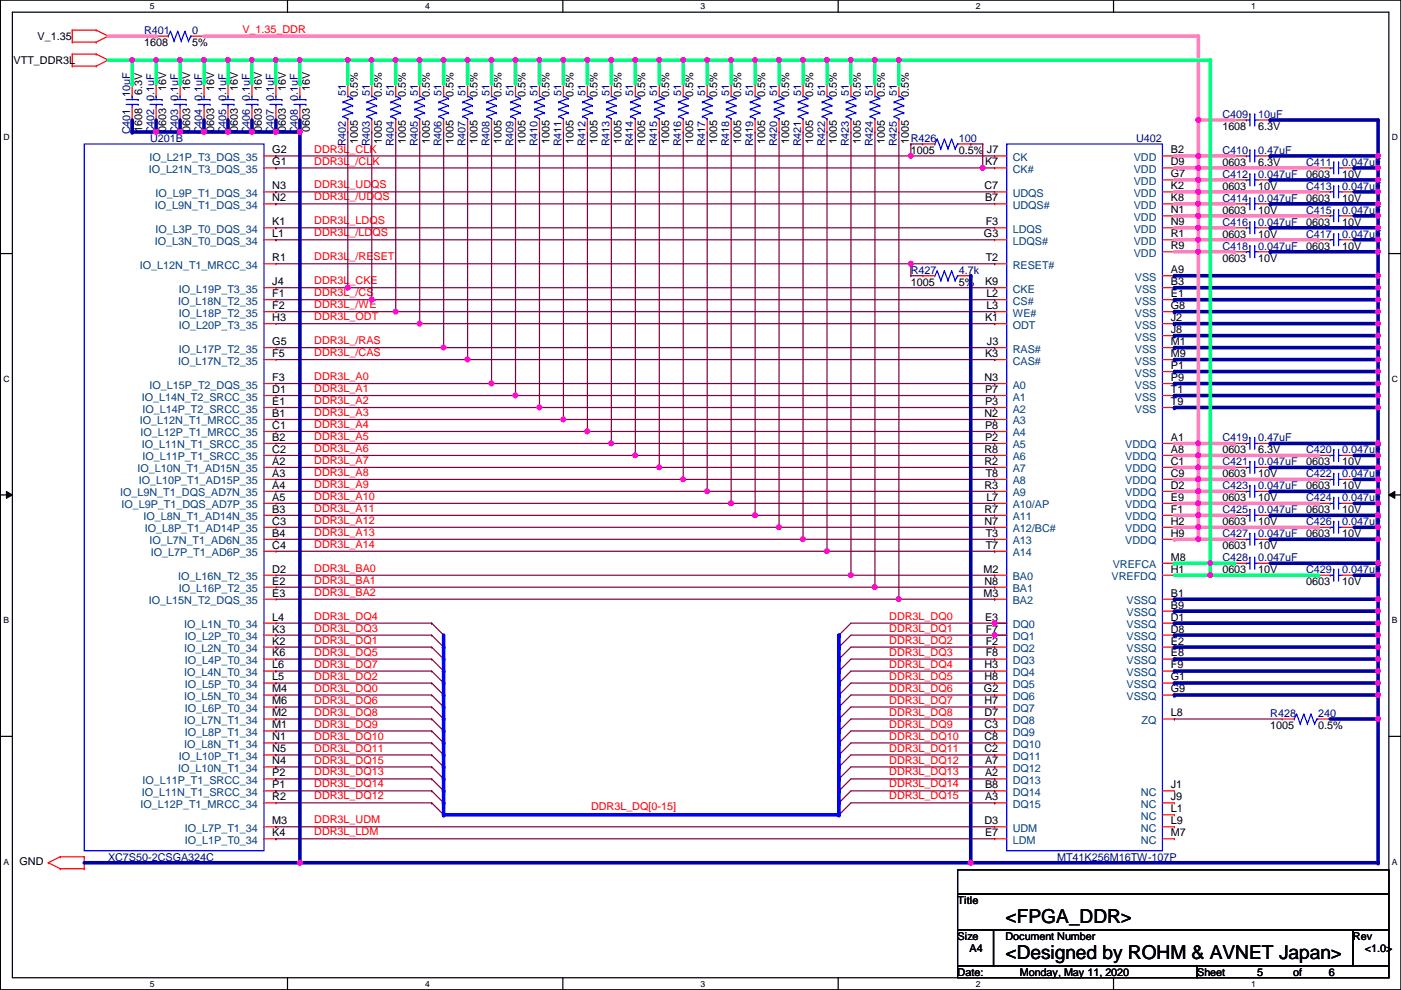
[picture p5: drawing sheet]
<svg xmlns="http://www.w3.org/2000/svg" width="297mm" height="210mm" viewBox="0 0 297 210" stroke-linecap="round" stroke-linejoin="round" font-family="sans-serif">
<defs><g id="words">
<g font-size="4.1">
<text x="213.2" y="195.7">&lt;FPGA_DDR&gt;</text>
<text x="213.2" y="203.3">&lt;Designed by ROHM &amp; AVNET Japan&gt;</text>
</g>
<g font-size="2.3">
<text x="8" y="8.5">V_1.35</text>
<text x="30.6" y="9.7">1608</text>
<text x="40.7" y="9.7">5%</text>
<text x="2.9" y="13.5">VTT_DDR3L</text>
<text x="30.1" y="20.1" transform="rotate(-90 30.1 20.1)">6.3V</text>
<text x="35.2" y="19.3" transform="rotate(-90 35.2 19.3)">16V</text>
<text x="40.3" y="19.3" transform="rotate(-90 40.3 19.3)">16V</text>
<text x="45.4" y="19.3" transform="rotate(-90 45.4 19.3)">16V</text>
<text x="50.5" y="19.3" transform="rotate(-90 50.5 19.3)">16V</text>
<text x="55.5" y="19.3" transform="rotate(-90 55.5 19.3)">16V</text>
<text x="60.6" y="19.3" transform="rotate(-90 60.6 19.3)">16V</text>
<text x="65.7" y="19.3" transform="rotate(-90 65.7 19.3)">16V</text>
<text x="75.9" y="20.6" transform="rotate(-90 75.9 20.6)">0.5%</text>
<text x="80.9" y="20.6" transform="rotate(-90 80.9 20.6)">0.5%</text>
<text x="86" y="20.6" transform="rotate(-90 86 20.6)">0.5%</text>
<text x="91.1" y="20.6" transform="rotate(-90 91.1 20.6)">0.5%</text>
<text x="96.2" y="20.6" transform="rotate(-90 96.2 20.6)">0.5%</text>
<text x="101.3" y="20.6" transform="rotate(-90 101.3 20.6)">0.5%</text>
<text x="106.3" y="20.6" transform="rotate(-90 106.3 20.6)">0.5%</text>
<text x="111.4" y="20.6" transform="rotate(-90 111.4 20.6)">0.5%</text>
<text x="116.5" y="20.6" transform="rotate(-90 116.5 20.6)">0.5%</text>
<text x="121.6" y="20.6" transform="rotate(-90 121.6 20.6)">0.5%</text>
<text x="126.7" y="20.6" transform="rotate(-90 126.7 20.6)">0.5%</text>
<text x="131.7" y="20.6" transform="rotate(-90 131.7 20.6)">0.5%</text>
<text x="136.8" y="20.6" transform="rotate(-90 136.8 20.6)">0.5%</text>
<text x="141.9" y="20.6" transform="rotate(-90 141.9 20.6)">0.5%</text>
<text x="147" y="20.6" transform="rotate(-90 147 20.6)">0.5%</text>
<text x="152.1" y="20.6" transform="rotate(-90 152.1 20.6)">0.5%</text>
<text x="157.1" y="20.6" transform="rotate(-90 157.1 20.6)">0.5%</text>
<text x="162.2" y="20.6" transform="rotate(-90 162.2 20.6)">0.5%</text>
<text x="167.3" y="20.6" transform="rotate(-90 167.3 20.6)">0.5%</text>
<text x="172.4" y="20.6" transform="rotate(-90 172.4 20.6)">0.5%</text>
<text x="177.5" y="20.6" transform="rotate(-90 177.5 20.6)">0.5%</text>
<text x="182.5" y="20.6" transform="rotate(-90 182.5 20.6)">0.5%</text>
<text x="187.6" y="20.6" transform="rotate(-90 187.6 20.6)">0.5%</text>
<text x="192.7" y="20.6" transform="rotate(-90 192.7 20.6)">0.5%</text>
<text x="30.1" y="28" transform="rotate(-90 30.1 28)">1608</text>
<text x="35.2" y="28" transform="rotate(-90 35.2 28)">0603</text>
<text x="40.3" y="28" transform="rotate(-90 40.3 28)">0603</text>
<text x="45.4" y="28" transform="rotate(-90 45.4 28)">0603</text>
<text x="50.5" y="28" transform="rotate(-90 50.5 28)">0603</text>
<text x="55.5" y="28" transform="rotate(-90 55.5 28)">0603</text>
<text x="60.6" y="28" transform="rotate(-90 60.6 28)">0603</text>
<text x="65.7" y="28" transform="rotate(-90 65.7 28)">0603</text>
<text x="259.2" y="27.5">1608</text>
<text x="266.8" y="27.5">6.3V</text>
<text x="57.7" y="32.5">G2</text>
<text x="57.7" y="35.1">G1</text>
<text x="75.9" y="30.5" transform="rotate(-90 75.9 30.5)">1005</text>
<text x="80.9" y="30.5" transform="rotate(-90 80.9 30.5)">1005</text>
<text x="86" y="30.5" transform="rotate(-90 86 30.5)">1005</text>
<text x="91.1" y="30.5" transform="rotate(-90 91.1 30.5)">1005</text>
<text x="96.2" y="30.5" transform="rotate(-90 96.2 30.5)">1005</text>
<text x="101.3" y="30.5" transform="rotate(-90 101.3 30.5)">1005</text>
<text x="106.3" y="30.5" transform="rotate(-90 106.3 30.5)">1005</text>
<text x="111.4" y="30.5" transform="rotate(-90 111.4 30.5)">1005</text>
<text x="116.5" y="30.5" transform="rotate(-90 116.5 30.5)">1005</text>
<text x="121.6" y="30.5" transform="rotate(-90 121.6 30.5)">1005</text>
<text x="126.7" y="30.5" transform="rotate(-90 126.7 30.5)">1005</text>
<text x="131.7" y="30.5" transform="rotate(-90 131.7 30.5)">1005</text>
<text x="136.8" y="30.5" transform="rotate(-90 136.8 30.5)">1005</text>
<text x="141.9" y="30.5" transform="rotate(-90 141.9 30.5)">1005</text>
<text x="147" y="30.5" transform="rotate(-90 147 30.5)">1005</text>
<text x="152.1" y="30.5" transform="rotate(-90 152.1 30.5)">1005</text>
<text x="157.1" y="30.5" transform="rotate(-90 157.1 30.5)">1005</text>
<text x="162.2" y="30.5" transform="rotate(-90 162.2 30.5)">1005</text>
<text x="167.3" y="30.5" transform="rotate(-90 167.3 30.5)">1005</text>
<text x="172.4" y="30.5" transform="rotate(-90 172.4 30.5)">1005</text>
<text x="177.5" y="30.5" transform="rotate(-90 177.5 30.5)">1005</text>
<text x="182.5" y="30.5" transform="rotate(-90 182.5 30.5)">1005</text>
<text x="187.6" y="30.5" transform="rotate(-90 187.6 30.5)">1005</text>
<text x="192.7" y="30.5" transform="rotate(-90 192.7 30.5)">1005</text>
<text x="193.1" y="32.6">1005</text>
<text x="203.3" y="32.6">0.5%</text>
<text x="208.9" y="35.1">K7</text>
<text x="209.3" y="32.5">J7</text>
<text x="248.2" y="32.5">B2</text>
<text x="248.2" y="35.1">D9</text>
<text x="259.2" y="35.1">0603</text>
<text x="266.8" y="35.1">6.3V</text>
<text x="57.7" y="40.1">N3</text>
<text x="208.7" y="40.1">C7</text>
<text x="248.2" y="37.6">G7</text>
<text x="248.2" y="40.1">K2</text>
<text x="259.2" y="40.2">0603</text>
<text x="266.8" y="40.2">10V</text>
<text x="276.9" y="37.7">0603</text>
<text x="284.6" y="37.7">10V</text>
<text x="57.7" y="42.7">N2</text>
<text x="57.7" y="47.8">K1</text>
<text x="208.9" y="42.7">B7</text>
<text x="209" y="47.8">F3</text>
<text x="248.2" y="42.7">K8</text>
<text x="248.2" y="45.2">N1</text>
<text x="248.2" y="47.8">N9</text>
<text x="259.2" y="45.3">0603</text>
<text x="266.8" y="45.3">10V</text>
<text x="276.9" y="42.8">0603</text>
<text x="276.9" y="47.8">0603</text>
<text x="284.6" y="42.8">10V</text>
<text x="284.6" y="47.8">10V</text>
<text x="57.7" y="50.3">L1</text>
<text x="208.6" y="50.3">G3</text>
<text x="248.2" y="50.3">R1</text>
<text x="248.2" y="52.8">R9</text>
<text x="259.2" y="50.4">0603</text>
<text x="266.8" y="50.4">10V</text>
<text x="276.9" y="52.9">0603</text>
<text x="284.6" y="52.9">10V</text>
<text x="57.7" y="55.4">R1</text>
<text x="209" y="55.4">T2</text>
<text x="248.2" y="57.9">A9</text>
<text x="259.2" y="55.5">0603</text>
<text x="266.8" y="55.5">10V</text>
<text x="57.7" y="60.5">J4</text>
<text x="57.7" y="63">F1</text>
<text x="57.7" y="65.5">F2</text>
<text x="193.1" y="60.5">1005</text>
<text x="203.3" y="60.5">5%</text>
<text x="208.9" y="60.5">K9</text>
<text x="209.1" y="63">L2</text>
<text x="209.1" y="65.5">L3</text>
<text x="248.2" y="60.5">B3</text>
<text x="248.2" y="63">E1</text>
<text x="248.2" y="65.5">G8</text>
<text x="57.7" y="68.1">H3</text>
<text x="208.9" y="68.1">K1</text>
<text x="248.2" y="68.1">J2</text>
<text x="248.2" y="70.6">J8</text>
<text x="57.7" y="73.2">G5</text>
<text x="57.7" y="75.7">F5</text>
<text x="208.9" y="75.7">K3</text>
<text x="209.3" y="73.2">J3</text>
<text x="248.2" y="73.2">M1</text>
<text x="248.2" y="75.7">M9</text>
<text x="57.7" y="80.8">F3</text>
<text x="57.7" y="83.3">D1</text>
<text x="208.7" y="80.8">N3</text>
<text x="208.9" y="83.3">P7</text>
<text x="248.2" y="78.2">P1</text>
<text x="248.2" y="80.8">P9</text>
<text x="248.2" y="83.3">T1</text>
<text x="57.7" y="85.9">E1</text>
<text x="57.7" y="88.4">B1</text>
<text x="208.7" y="88.4">N2</text>
<text x="208.9" y="85.9">P3</text>
<text x="248.2" y="85.9">T9</text>
<text x="57.7" y="90.9">C1</text>
<text x="57.7" y="93.5">B2</text>
<text x="208.9" y="93.5">P2</text>
<text x="208.9" y="90.9">P8</text>
<text x="248.2" y="93.5">A1</text>
<text x="57.7" y="96">C2</text>
<text x="57.7" y="98.6">A2</text>
<text x="57.7" y="101.1">A3</text>
<text x="208.7" y="98.6">R2</text>
<text x="208.7" y="96">R8</text>
<text x="209" y="101.1">T8</text>
<text x="248.2" y="96">A8</text>
<text x="248.2" y="98.6">C1</text>
<text x="248.2" y="101.1">C9</text>
<text x="259.2" y="96.1">0603</text>
<text x="259.2" y="101.2">0603</text>
<text x="266.8" y="96.1">6.3V</text>
<text x="266.8" y="101.2">10V</text>
<text x="276.9" y="98.6">0603</text>
<text x="284.6" y="98.6">10V</text>
<text x="57.7" y="103.6">A4</text>
<text x="57.7" y="106.2">A5</text>
<text x="208.7" y="103.6">R3</text>
<text x="209.1" y="106.2">L7</text>
<text x="248.2" y="103.6">D2</text>
<text x="248.2" y="106.2">E9</text>
<text x="259.2" y="106.3">0603</text>
<text x="266.8" y="106.3">10V</text>
<text x="276.9" y="103.7">0603</text>
<text x="284.6" y="103.7">10V</text>
<text x="57.7" y="108.7">B3</text>
<text x="57.7" y="111.3">C3</text>
<text x="57.7" y="113.8">B4</text>
<text x="208.7" y="111.3">N7</text>
<text x="208.7" y="108.7">R7</text>
<text x="209" y="113.8">T3</text>
<text x="248.2" y="108.7">F1</text>
<text x="248.2" y="111.3">H2</text>
<text x="248.2" y="113.8">H9</text>
<text x="259.2" y="111.3">0603</text>
<text x="266.8" y="111.3">10V</text>
<text x="276.9" y="113.9">0603</text>
<text x="276.9" y="108.8">0603</text>
<text x="284.6" y="113.9">10V</text>
<text x="284.6" y="108.8">10V</text>
<text x="57.7" y="116.3">C4</text>
<text x="209" y="116.3">T7</text>
<text x="248.2" y="118.9">M8</text>
<text x="259.2" y="116.4">0603</text>
<text x="266.8" y="116.4">10V</text>
<text x="57.7" y="121.4">D2</text>
<text x="57.7" y="124">E2</text>
<text x="208.5" y="121.4">M2</text>
<text x="208.7" y="124">N8</text>
<text x="248.2" y="121.4">H1</text>
<text x="259.2" y="121.5">0603</text>
<text x="266.8" y="121.5">10V</text>
<text x="276.9" y="124">0603</text>
<text x="284.6" y="124">10V</text>
<text x="57.7" y="126.5">E3</text>
<text x="57.7" y="131.6">L4</text>
<text x="208.5" y="126.5">M3</text>
<text x="208.9" y="131.6">E3</text>
<text x="248.2" y="126.5">B1</text>
<text x="248.2" y="129">B9</text>
<text x="248.2" y="131.6">D1</text>
<text x="57.7" y="134.1">K3</text>
<text x="57.7" y="136.7">K2</text>
<text x="209" y="136.7">F2</text>
<text x="209" y="134.1">F7</text>
<text x="248.2" y="134.1">D8</text>
<text x="248.2" y="136.7">E2</text>
<text x="57.7" y="139.2">K6</text>
<text x="57.7" y="141.7">L6</text>
<text x="208.7" y="141.7">H3</text>
<text x="209" y="139.2">F8</text>
<text x="248.2" y="139.2">E8</text>
<text x="248.2" y="141.7">F9</text>
<text x="57.7" y="144.3">L5</text>
<text x="57.7" y="146.8">M4</text>
<text x="57.7" y="149.4">M6</text>
<text x="208.6" y="146.8">G2</text>
<text x="208.7" y="149.4">H7</text>
<text x="208.7" y="144.3">H8</text>
<text x="248.2" y="144.3">G1</text>
<text x="248.2" y="146.8">G9</text>
<text x="57.7" y="151.9">M2</text>
<text x="57.7" y="154.4">M1</text>
<text x="208.7" y="154.4">C3</text>
<text x="208.7" y="151.9">D7</text>
<text x="248.2" y="151.9">L8</text>
<text x="269.3" y="154.5">1005</text>
<text x="279.5" y="154.5">0.5%</text>
<text x="57.7" y="157">N1</text>
<text x="57.7" y="159.5">N5</text>
<text x="208.7" y="159.5">C2</text>
<text x="208.7" y="157">C8</text>
<text x="57.7" y="162.1">N4</text>
<text x="57.7" y="164.6">P2</text>
<text x="57.7" y="167.1">P1</text>
<text x="208.9" y="164.6">A2</text>
<text x="208.9" y="162.1">A7</text>
<text x="208.9" y="167.1">B8</text>
<text x="248.2" y="167.1">J1</text>
<text x="57.7" y="169.7">R2</text>
<text x="208.9" y="169.7">A3</text>
<text x="248.2" y="169.7">J9</text>
<text x="248.2" y="172.2">L1</text>
<text x="57.7" y="174.8">M3</text>
<text x="57.7" y="177.3">K4</text>
<text x="208.7" y="174.8">D3</text>
<text x="208.9" y="177.3">E7</text>
<text x="248.2" y="174.8">L9</text>
<text x="248.2" y="177.3">M7</text>
<text x="4.1" y="183.5">GND</text>
<text x="203" y="191.6">Title</text>
<text x="203" y="199.2">Size</text>
<text x="205.6" y="201.8">A4</text>
<text x="213.2" y="199.2">Document Number</text>
<text x="286.8" y="199.2">Rev</text>
<text x="289.4" y="201.8">&lt;1.0&gt;</text>
<text x="203" y="206.8">Date:</text>
<text x="216.2" y="206.8">Monday, May 11, 2020</text>
<text x="253.8" y="206.8">Sheet</text>
<text x="266.5" y="206.8">5</text>
<text x="274.1" y="206.8">of</text>
<text x="281.8" y="206.8">6</text>
</g>
<g font-size="2.3" fill="#000080">
<text x="30.6" y="7.2">R401</text>
<text x="40.7" y="7.2">0</text>
<text x="27.6" y="20.6" transform="rotate(-90 27.6 20.6)">10uF</text>
<text x="32.7" y="21.4" transform="rotate(-90 32.7 21.4)">0.1uF</text>
<text x="37.8" y="21.4" transform="rotate(-90 37.8 21.4)">0.1uF</text>
<text x="42.8" y="21.4" transform="rotate(-90 42.8 21.4)">0.1uF</text>
<text x="47.9" y="21.4" transform="rotate(-90 47.9 21.4)">0.1uF</text>
<text x="53" y="21.4" transform="rotate(-90 53 21.4)">0.1uF</text>
<text x="58.1" y="21.4" transform="rotate(-90 58.1 21.4)">0.1uF</text>
<text x="63.2" y="21.4" transform="rotate(-90 63.2 21.4)">0.1uF</text>
<text x="73.3" y="20.4" transform="rotate(-90 73.3 20.4)">51</text>
<text x="78.4" y="20.4" transform="rotate(-90 78.4 20.4)">51</text>
<text x="83.5" y="20.4" transform="rotate(-90 83.5 20.4)">51</text>
<text x="88.6" y="20.4" transform="rotate(-90 88.6 20.4)">51</text>
<text x="93.6" y="20.4" transform="rotate(-90 93.6 20.4)">51</text>
<text x="98.7" y="20.4" transform="rotate(-90 98.7 20.4)">51</text>
<text x="103.8" y="20.4" transform="rotate(-90 103.8 20.4)">51</text>
<text x="108.9" y="20.4" transform="rotate(-90 108.9 20.4)">51</text>
<text x="114" y="20.4" transform="rotate(-90 114 20.4)">51</text>
<text x="119" y="20.4" transform="rotate(-90 119 20.4)">51</text>
<text x="124.1" y="20.4" transform="rotate(-90 124.1 20.4)">51</text>
<text x="129.2" y="20.4" transform="rotate(-90 129.2 20.4)">51</text>
<text x="134.3" y="20.4" transform="rotate(-90 134.3 20.4)">51</text>
<text x="139.4" y="20.4" transform="rotate(-90 139.4 20.4)">51</text>
<text x="144.4" y="20.4" transform="rotate(-90 144.4 20.4)">51</text>
<text x="149.5" y="20.4" transform="rotate(-90 149.5 20.4)">51</text>
<text x="154.6" y="20.4" transform="rotate(-90 154.6 20.4)">51</text>
<text x="159.7" y="20.4" transform="rotate(-90 159.7 20.4)">51</text>
<text x="164.8" y="20.4" transform="rotate(-90 164.8 20.4)">51</text>
<text x="169.8" y="20.4" transform="rotate(-90 169.8 20.4)">51</text>
<text x="174.9" y="20.4" transform="rotate(-90 174.9 20.4)">51</text>
<text x="180" y="20.4" transform="rotate(-90 180 20.4)">51</text>
<text x="185.1" y="20.4" transform="rotate(-90 185.1 20.4)">51</text>
<text x="190.2" y="20.4" transform="rotate(-90 190.2 20.4)">51</text>
<text x="27.6" y="28.5" transform="rotate(-90 27.6 28.5)">C401</text>
<text x="32.7" y="28.5" transform="rotate(-90 32.7 28.5)">C402</text>
<text x="37.8" y="28.5" transform="rotate(-90 37.8 28.5)">C403</text>
<text x="42.8" y="28.5" transform="rotate(-90 42.8 28.5)">C404</text>
<text x="47.9" y="28.5" transform="rotate(-90 47.9 28.5)">C405</text>
<text x="53" y="28.5" transform="rotate(-90 53 28.5)">C406</text>
<text x="58.1" y="28.5" transform="rotate(-90 58.1 28.5)">C407</text>
<text x="63.2" y="28.5" transform="rotate(-90 63.2 28.5)">C408</text>
<text x="259.2" y="25">C409</text>
<text x="266.8" y="25">10uF</text>
<text x="31.8" y="30.1">U201B</text>
<text x="73.3" y="31" transform="rotate(-90 73.3 31)">R402</text>
<text x="78.4" y="31" transform="rotate(-90 78.4 31)">R403</text>
<text x="83.5" y="31" transform="rotate(-90 83.5 31)">R404</text>
<text x="88.6" y="31" transform="rotate(-90 88.6 31)">R405</text>
<text x="93.6" y="31" transform="rotate(-90 93.6 31)">R406</text>
<text x="98.7" y="31" transform="rotate(-90 98.7 31)">R407</text>
<text x="103.8" y="31" transform="rotate(-90 103.8 31)">R408</text>
<text x="108.9" y="31" transform="rotate(-90 108.9 31)">R409</text>
<text x="114" y="31" transform="rotate(-90 114 31)">R410</text>
<text x="119" y="31" transform="rotate(-90 119 31)">R411</text>
<text x="124.1" y="31" transform="rotate(-90 124.1 31)">R412</text>
<text x="129.2" y="31" transform="rotate(-90 129.2 31)">R413</text>
<text x="134.3" y="31" transform="rotate(-90 134.3 31)">R414</text>
<text x="139.4" y="31" transform="rotate(-90 139.4 31)">R415</text>
<text x="144.4" y="31" transform="rotate(-90 144.4 31)">R416</text>
<text x="149.5" y="31" transform="rotate(-90 149.5 31)">R417</text>
<text x="154.6" y="31" transform="rotate(-90 154.6 31)">R418</text>
<text x="159.7" y="31" transform="rotate(-90 159.7 31)">R419</text>
<text x="164.8" y="31" transform="rotate(-90 164.8 31)">R420</text>
<text x="169.8" y="31" transform="rotate(-90 169.8 31)">R421</text>
<text x="174.9" y="31" transform="rotate(-90 174.9 31)">R422</text>
<text x="180" y="31" transform="rotate(-90 180 31)">R423</text>
<text x="185.1" y="31" transform="rotate(-90 185.1 31)">R424</text>
<text x="190.2" y="31" transform="rotate(-90 190.2 31)">R425</text>
<text x="193.1" y="30.1">R426</text>
<text x="203.3" y="30.1">100</text>
<text x="240.9" y="30.1">U402</text>
<text x="259.2" y="32.6">C410</text>
<text x="266.8" y="32.6">0.47uF</text>
<text x="276.9" y="35.1">C411</text>
<text x="284.6" y="35.1">0.047uF</text>
<text x="259.2" y="37.7">C412</text>
<text x="266.8" y="37.7">0.047uF</text>
<text x="276.9" y="40.2">C413</text>
<text x="284.6" y="40.2">0.047uF</text>
<text x="259.2" y="42.8">C414</text>
<text x="259.2" y="47.8">C416</text>
<text x="266.8" y="42.8">0.047uF</text>
<text x="266.8" y="47.8">0.047uF</text>
<text x="276.9" y="45.3">C415</text>
<text x="284.6" y="45.3">0.047uF</text>
<text x="259.2" y="52.9">C418</text>
<text x="266.8" y="52.9">0.047uF</text>
<text x="276.9" y="50.4">C417</text>
<text x="284.6" y="50.4">0.047uF</text>
<text x="193.1" y="58">R427</text>
<text x="203.3" y="58">4.7k</text>
<text x="259.2" y="93.6">C419</text>
<text x="266.8" y="93.6">0.47uF</text>
<text x="259.2" y="98.6">C421</text>
<text x="266.8" y="98.6">0.047uF</text>
<text x="276.9" y="96.1">C420</text>
<text x="276.9" y="101.2">C422</text>
<text x="284.6" y="96.1">0.047uF</text>
<text x="284.6" y="101.2">0.047uF</text>
<text x="259.2" y="103.7">C423</text>
<text x="266.8" y="103.7">0.047uF</text>
<text x="276.9" y="106.3">C424</text>
<text x="284.6" y="106.3">0.047uF</text>
<text x="259.2" y="113.9">C427</text>
<text x="259.2" y="108.8">C425</text>
<text x="266.8" y="113.9">0.047uF</text>
<text x="266.8" y="108.8">0.047uF</text>
<text x="276.9" y="111.3">C426</text>
<text x="284.6" y="111.3">0.047uF</text>
<text x="259.2" y="119">C428</text>
<text x="266.8" y="119">0.047uF</text>
<text x="276.9" y="121.5">C429</text>
<text x="284.6" y="121.5">0.047uF</text>
<text x="269.3" y="152">R428</text>
<text x="279.5" y="152">240</text>
<text x="22.9" y="182.5">XC7S50-2CSGA324C</text>
<text x="224.1" y="182.5">MT41K256M16TW-107P</text>
</g>
<g font-size="2.3" fill="#f00">
<text x="51.4" y="6.9">V_1.35_DDR</text>
<text x="66.6" y="32.3">DDR3L_CLK</text>
<text x="66.6" y="34.9">DDR3L_/CLK</text>
<text x="66.6" y="40">DDR3L_UDQS</text>
<text x="66.6" y="42.5">DDR3L_/UDQS</text>
<text x="66.6" y="47.6">DDR3L_LDQS</text>
<text x="66.6" y="50.1">DDR3L_/LDQS</text>
<text x="66.6" y="55.2">DDR3L_/RESET</text>
<text x="66.6" y="60.3">DDR3L_CKE</text>
<text x="66.6" y="62.8">DDR3L_/CS</text>
<text x="66.6" y="65.4">DDR3L_/WE</text>
<text x="66.6" y="67.9">DDR3L_ODT</text>
<text x="66.6" y="73">DDR3L_/RAS</text>
<text x="66.6" y="75.5">DDR3L_/CAS</text>
<text x="66.6" y="83.1">DDR3L_A1</text>
<text x="66.6" y="80.6">DDR3L_A0</text>
<text x="66.6" y="88.2">DDR3L_A3</text>
<text x="66.6" y="85.7">DDR3L_A2</text>
<text x="66.6" y="95.8">DDR3L_A6</text>
<text x="66.6" y="93.3">DDR3L_A5</text>
<text x="66.6" y="90.8">DDR3L_A4</text>
<text x="66.6" y="100.9">DDR3L_A8</text>
<text x="66.6" y="98.4">DDR3L_A7</text>
<text x="66.6" y="106">DDR3L_A10</text>
<text x="66.6" y="103.5">DDR3L_A9</text>
<text x="66.6" y="113.6">DDR3L_A13</text>
<text x="66.6" y="111.1">DDR3L_A12</text>
<text x="66.6" y="108.5">DDR3L_A11</text>
<text x="66.6" y="116.2">DDR3L_A14</text>
<text x="66.6" y="123.8">DDR3L_BA1</text>
<text x="66.6" y="121.2">DDR3L_BA0</text>
<text x="66.6" y="131.4">DDR3L_DQ4</text>
<text x="66.6" y="126.3">DDR3L_BA2</text>
<text x="188.5" y="131.4">DDR3L_DQ0</text>
<text x="66.6" y="136.5">DDR3L_DQ1</text>
<text x="66.6" y="133.9">DDR3L_DQ3</text>
<text x="188.5" y="133.9">DDR3L_DQ1</text>
<text x="188.5" y="136.5">DDR3L_DQ2</text>
<text x="66.6" y="141.6">DDR3L_DQ7</text>
<text x="66.6" y="139">DDR3L_DQ5</text>
<text x="188.5" y="139">DDR3L_DQ3</text>
<text x="188.5" y="141.6">DDR3L_DQ4</text>
<text x="66.6" y="149.2">DDR3L_DQ6</text>
<text x="66.6" y="146.6">DDR3L_DQ0</text>
<text x="66.6" y="144.1">DDR3L_DQ2</text>
<text x="188.5" y="144.1">DDR3L_DQ5</text>
<text x="188.5" y="146.6">DDR3L_DQ6</text>
<text x="188.5" y="149.2">DDR3L_DQ7</text>
<text x="66.6" y="154.3">DDR3L_DQ9</text>
<text x="66.6" y="151.7">DDR3L_DQ8</text>
<text x="188.5" y="151.7">DDR3L_DQ8</text>
<text x="188.5" y="154.3">DDR3L_DQ9</text>
<text x="66.6" y="161.9">DDR3L_DQ15</text>
<text x="66.6" y="159.3">DDR3L_DQ11</text>
<text x="66.6" y="156.8">DDR3L_DQ10</text>
<text x="188.5" y="156.8">DDR3L_DQ10</text>
<text x="188.5" y="159.3">DDR3L_DQ11</text>
<text x="188.5" y="161.9">DDR3L_DQ12</text>
<text x="66.6" y="167">DDR3L_DQ14</text>
<text x="66.6" y="164.4">DDR3L_DQ13</text>
<text x="188.5" y="164.4">DDR3L_DQ13</text>
<text x="188.5" y="167">DDR3L_DQ14</text>
<text x="66.6" y="169.5">DDR3L_DQ12</text>
<text x="125.3" y="171.8">DDR3L_DQ[0-15]</text>
<text x="188.5" y="169.5">DDR3L_DQ15</text>
<text x="66.6" y="174.6">DDR3L_UDM</text>
<text x="66.6" y="177.1">DDR3L_LDM</text>
</g>
<g font-size="2.3" fill="#004080">
<text x="31.7" y="34.1">IO_L21P_T3_DQS_35</text>
<text x="214.7" y="34.1">CK</text>
<text x="240.4" y="34.1">VDD</text>
<text x="31.6" y="36.7">IO_L21N_T3_DQS_35</text>
<text x="33" y="41.7">IO_L9P_T1_DQS_34</text>
<text x="214.7" y="41.7">UDQS</text>
<text x="214.7" y="36.7">CK#</text>
<text x="240.4" y="36.7">VDD</text>
<text x="240.4" y="39.2">VDD</text>
<text x="240.4" y="41.7">VDD</text>
<text x="32.8" y="44.3">IO_L9N_T1_DQS_34</text>
<text x="214.7" y="44.3">UDQS#</text>
<text x="240.4" y="44.3">VDD</text>
<text x="240.4" y="46.8">VDD</text>
<text x="32.8" y="51.9">IO_L3N_T0_DQS_34</text>
<text x="33" y="49.4">IO_L3P_T0_DQS_34</text>
<text x="214.7" y="49.4">LDQS</text>
<text x="214.7" y="51.9">LDQS#</text>
<text x="240.4" y="49.4">VDD</text>
<text x="240.4" y="51.9">VDD</text>
<text x="29.7" y="57">IO_L12N_T1_MRCC_34</text>
<text x="214.7" y="57">RESET#</text>
<text x="240.4" y="54.4">VDD</text>
<text x="240.6" y="59.5">VSS</text>
<text x="37.8" y="64.6">IO_L18N_T2_35</text>
<text x="37.9" y="62.1">IO_L19P_T3_35</text>
<text x="214.7" y="62.1">CKE</text>
<text x="214.7" y="64.6">CS#</text>
<text x="240.6" y="62.1">VSS</text>
<text x="240.6" y="64.6">VSS</text>
<text x="37.9" y="67.1">IO_L18P_T2_35</text>
<text x="37.9" y="69.7">IO_L20P_T3_35</text>
<text x="214.7" y="69.7">ODT</text>
<text x="214.7" y="67.1">WE#</text>
<text x="240.6" y="67.1">VSS</text>
<text x="240.6" y="69.7">VSS</text>
<text x="37.8" y="77.3">IO_L17N_T2_35</text>
<text x="37.9" y="74.8">IO_L17P_T2_35</text>
<text x="214.7" y="74.8">RAS#</text>
<text x="214.7" y="77.3">CAS#</text>
<text x="240.6" y="72.2">VSS</text>
<text x="240.6" y="74.8">VSS</text>
<text x="240.6" y="77.3">VSS</text>
<text x="31.7" y="82.4">IO_L15P_T2_DQS_35</text>
<text x="214.7" y="82.4">A0</text>
<text x="240.6" y="79.8">VSS</text>
<text x="240.6" y="82.4">VSS</text>
<text x="30.1" y="84.9">IO_L14N_T2_SRCC_35</text>
<text x="30.2" y="87.5">IO_L14P_T2_SRCC_35</text>
<text x="214.7" y="87.5">A2</text>
<text x="214.7" y="84.9">A1</text>
<text x="240.6" y="84.9">VSS</text>
<text x="240.6" y="87.5">VSS</text>
<text x="29.7" y="90">IO_L12N_T1_MRCC_35</text>
<text x="29.8" y="92.5">IO_L12P_T1_MRCC_35</text>
<text x="30.1" y="95.1">IO_L11N_T1_SRCC_35</text>
<text x="214.7" y="90">A3</text>
<text x="214.7" y="95.1">A5</text>
<text x="214.7" y="92.5">A4</text>
<text x="238.6" y="95.1">VDDQ</text>
<text x="29.2" y="100.2">IO_L10N_T1_AD15N_35</text>
<text x="30.2" y="97.6">IO_L11P_T1_SRCC_35</text>
<text x="214.7" y="100.2">A7</text>
<text x="214.7" y="97.6">A6</text>
<text x="238.6" y="97.6">VDDQ</text>
<text x="238.6" y="100.2">VDDQ</text>
<text x="25.5" y="105.2">IO_L9N_T1_DQS_AD7N_35</text>
<text x="25.7" y="107.8">IO_L9P_T1_DQS_AD7P_35</text>
<text x="29.4" y="102.7">IO_L10P_T1_AD15P_35</text>
<text x="214.7" y="107.8">A10/AP</text>
<text x="214.7" y="105.2">A9</text>
<text x="214.7" y="102.7">A8</text>
<text x="238.6" y="102.7">VDDQ</text>
<text x="238.6" y="105.2">VDDQ</text>
<text x="238.6" y="107.8">VDDQ</text>
<text x="30.4" y="110.3">IO_L8N_T1_AD14N_35</text>
<text x="30.7" y="112.9">IO_L8P_T1_AD14P_35</text>
<text x="214.7" y="112.9">A12/BC#</text>
<text x="214.7" y="110.3">A11</text>
<text x="238.6" y="110.3">VDDQ</text>
<text x="238.6" y="112.9">VDDQ</text>
<text x="31.7" y="115.4">IO_L7N_T1_AD6N_35</text>
<text x="32" y="117.9">IO_L7P_T1_AD6P_35</text>
<text x="214.7" y="115.4">A13</text>
<text x="214.7" y="117.9">A14</text>
<text x="238.6" y="115.4">VDDQ</text>
<text x="37.8" y="123">IO_L16N_T2_35</text>
<text x="37.9" y="125.6">IO_L16P_T2_35</text>
<text x="214.7" y="123">BA0</text>
<text x="214.7" y="125.6">BA1</text>
<text x="235.7" y="123">VREFDQ</text>
<text x="235.9" y="120.5">VREFCA</text>
<text x="31.6" y="128.1">IO_L15N_T2_DQS_35</text>
<text x="214.7" y="128.1">BA2</text>
<text x="238.8" y="128.1">VSSQ</text>
<text x="238.8" y="130.6">VSSQ</text>
<text x="39.1" y="133.2">IO_L1N_T0_34</text>
<text x="39.2" y="135.7">IO_L2P_T0_34</text>
<text x="214.7" y="133.2">DQ0</text>
<text x="214.7" y="135.7">DQ1</text>
<text x="238.8" y="133.2">VSSQ</text>
<text x="238.8" y="135.7">VSSQ</text>
<text x="39.1" y="138.3">IO_L2N_T0_34</text>
<text x="39.1" y="143.3">IO_L4N_T0_34</text>
<text x="39.2" y="140.8">IO_L4P_T0_34</text>
<text x="214.7" y="138.3">DQ2</text>
<text x="214.7" y="140.8">DQ3</text>
<text x="214.7" y="143.3">DQ4</text>
<text x="238.8" y="138.3">VSSQ</text>
<text x="238.8" y="140.8">VSSQ</text>
<text x="238.8" y="143.3">VSSQ</text>
<text x="39.1" y="148.4">IO_L5N_T0_34</text>
<text x="39.2" y="145.9">IO_L5P_T0_34</text>
<text x="214.7" y="148.4">DQ6</text>
<text x="214.7" y="145.9">DQ5</text>
<text x="238.8" y="145.9">VSSQ</text>
<text x="238.8" y="148.4">VSSQ</text>
<text x="39.1" y="153.5">IO_L7N_T1_34</text>
<text x="39.2" y="151">IO_L6P_T0_34</text>
<text x="214.7" y="153.5">DQ8</text>
<text x="214.7" y="151">DQ7</text>
<text x="242" y="153.5">ZQ</text>
<text x="37.9" y="161.1">IO_L10P_T1_34</text>
<text x="39.1" y="158.6">IO_L8N_T1_34</text>
<text x="39.2" y="156">IO_L8P_T1_34</text>
<text x="214.7" y="161.1">DQ11</text>
<text x="214.7" y="156">DQ9</text>
<text x="214.7" y="158.6">DQ10</text>
<text x="30.2" y="166.2">IO_L11P_T1_SRCC_34</text>
<text x="37.8" y="163.7">IO_L10N_T1_34</text>
<text x="214.7" y="166.2">DQ13</text>
<text x="214.7" y="163.7">DQ12</text>
<text x="29.8" y="171.3">IO_L12P_T1_MRCC_34</text>
<text x="30.1" y="168.7">IO_L11N_T1_SRCC_34</text>
<text x="214.7" y="171.3">DQ15</text>
<text x="214.7" y="168.7">DQ14</text>
<text x="241.9" y="168.7">NC</text>
<text x="241.9" y="171.3">NC</text>
<text x="241.9" y="173.8">NC</text>
<text x="39.2" y="176.4">IO_L7P_T1_34</text>
<text x="39.2" y="178.9">IO_L1P_T0_34</text>
<text x="214.7" y="176.4">UDM</text>
<text x="214.7" y="178.9">LDM</text>
<text x="241.9" y="176.4">NC</text>
<text x="241.9" y="178.9">NC</text>
</g>
<g font-size="1.8">
<text x="31.8" y="1.9">5</text>
<text x="90.1" y="1.9">4</text>
<text x="148.5" y="1.9">3</text>
<text x="206.9" y="1.9">2</text>
<text x="265.3" y="1.9">1</text>
<text x=".7" y="29.8">D</text>
<text x="295.1" y="29.8">D</text>
<text x=".7" y="80.9">C</text>
<text x="295.1" y="80.9">C</text>
<text x=".7" y="132.1">B</text>
<text x="295.1" y="132.1">B</text>
<text x=".7" y="183.3">A</text>
<text x="295.1" y="183.3">A</text>
<text x="31.8" y="209.2">5</text>
<text x="90.1" y="209.2">4</text>
<text x="148.5" y="209.2">3</text>
<text x="206.9" y="209.2">2</text>
<text x="265.3" y="209.2">1</text>
</g>
</g></defs>
<path d="M.1 0h296.9v209.8h-296.9zM2.6 2.6h291.9v204.7h-291.9z" fill="none" stroke="#000" stroke-width=".25"/>
<g fill="#fff">
<path d="M31.8 .3h1v2h-1z"/>
<path d="M31.8 207.6h1v1.9h-1z"/>
</g>
<path d="M61 0v2.6M61 207.3v2.5" fill="none" stroke="#000" stroke-width=".25"/>
<g fill="#fff">
<path d="M90.1 .3h1v2h-1z"/>
<path d="M90.1 207.6h1v1.9h-1z"/>
</g>
<path d="M119.3 0v2.6M119.3 207.3v2.5" fill="none" stroke="#000" stroke-width=".25"/>
<g fill="#fff">
<path d="M148.5 .3h1v2h-1z"/>
<path d="M148.5 207.6h1v1.9h-1z"/>
</g>
<path d="M177.7 0v2.6M177.7 207.3v2.5" fill="none" stroke="#000" stroke-width=".25"/>
<g fill="#fff">
<path d="M206.9 .3h1v2h-1z"/>
<path d="M206.9 207.6h1v1.9h-1z"/>
</g>
<path d="M236.1 0v2.6M236.1 207.3v2.5" fill="none" stroke="#000" stroke-width=".25"/>
<g fill="#fff">
<path d="M265.3 .3h.9v2h-.9z"/>
<path d="M265.3 207.6h.9v1.9h-.9z"/>
<path d="M.7 28.2h1.3v1.9h-1.3z"/>
<path d="M295.1 28.2h1.3v1.9h-1.3z"/>
<path d="M.7 79.3h1.3v2h-1.3z"/>
<path d="M295.1 79.3h1.3v2h-1.3z"/>
</g>
<path d="M.1 53.8h2.5M294.5 53.8h2.5" fill="none" stroke="#000" stroke-width=".25"/>
<g fill="#fff">
<path d="M.7 130.5h1.2v2h-1.2z"/>
<path d="M295.1 130.5h1.2v2h-1.2z"/>
</g>
<path d="M.1 104.9h2.5M294.5 104.9h2.5" fill="none" stroke="#000" stroke-width=".25"/>
<path d="M1.4 104.2l1.2 .7-1.2 .8zM294.5 104.9l1.2-.7v1.5z" fill="#000"/>
<path d="M1.4 104.2l1.2 .7-1.2 .8zM294.5 104.9l1.2-.7v1.5z" fill="none" stroke="#000" stroke-width=".21"/>
<g fill="#fff">
<path d="M.7 181.7h1.2v2h-1.2z"/>
<path d="M295.1 181.7h1.2v2h-1.2z"/>
</g>
<path d="M.1 156.1h2.5M294.5 156.1h2.5M203 184.4h91.5v5.1h-91.5zM203 189.5h91.5v7.6h-91.5zM203 197.1h7.6v7.7h-7.6zM210.6 197.1h76.2v7.7h-76.2zM286.8 197.1h7.7v7.7h-7.7zM203 204.8h50.8v2.5h-50.8zM253.8 204.8h40.7v2.5h-40.7z" fill="none" stroke="#000" stroke-width=".25"/>
<g fill="none" stroke="#f00" stroke-width=".25">
<path d="M15.3 8.9h.1M15.3 6.4h.1M15.3 14h.1M15.3 11.5h.1M15.3 6.4h5.1M15.3 8.9h5.1M15.3 6.4v2.5M15.3 11.5v2.5M15.3 11.5h5.1M15.3 14h5.1M20.4 6.4h.1M20.4 8.9h.1"/>
<path d="M20.4 11.5h.1M20.4 14h.1M20.4 6.4l2.5 1.3M20.4 11.5l2.5 1.2M22.9 7.7h.1M22.9 12.7h.1M22.9 7.7l-2.5 1.2M22.9 12.7l-2.5 1.3M28 17.8h.1M28 17.8v2.6M33.1 17.8h.1M33.1 7.7h.1"/>
<path d="M33.1 17.8v2.6M33.1 7.7h2.5M38.2 17.8h.1M38.2 17.8v2.6M40.7 7.7h2.6M43.3 7.7h.1M43.3 17.8h.1M43.3 17.8v2.6M48.3 17.8h.1M48.3 17.8v2.6M53.4 17.8h.1M53.4 17.8v2.6"/>
<path d="M58.5 17.8h.1M58.5 17.8v2.6M63.6 17.8h.1M63.6 17.8v2.6M73.7 17.8h.1M73.7 17.8v2.6M78.8 17.8h.1M78.8 17.8v2.6M83.9 17.8h.1M83.9 17.8v2.6M89 17.8h.1M89 17.8v2.6"/>
<path d="M94.1 17.8h.1M94.1 17.8v2.6M99.1 17.8h.1M99.1 17.8v2.6M104.2 17.8h.1M104.2 17.8v2.6M109.3 17.8h.1M109.3 17.8v2.6M114.4 17.8h.1M114.4 17.8v2.6M119.5 17.8h.1M119.5 17.8v2.6"/>
<path d="M124.5 17.8h.1M124.5 17.8v2.6M129.6 17.8h.1M129.6 17.8v2.6M134.7 17.8h.1M134.7 17.8v2.6M139.8 17.8h.1M139.8 17.8v2.6M144.9 17.8h.1M144.9 17.8v2.6M149.9 17.8h.1M149.9 17.8v2.6"/>
<path d="M155 17.8h.1M155 17.8v2.6M160.1 17.8h.1M160.1 17.8v2.6M165.2 17.8h.1M165.2 17.8v2.6M170.3 17.8h.1M170.3 17.8v2.6M175.3 17.8h.1M175.3 17.8v2.6M180.4 17.8h.1M180.4 17.8v2.6"/>
<path d="M185.5 17.8h.1M185.5 17.8v2.6M190.6 17.8h.1M190.6 17.8v2.6M28 25.4h.1M28 22.9v2.5M33.1 25.4h.1M33.1 22.9v2.5M38.2 25.4h.1M38.2 22.9v2.5M43.3 25.4h.1M43.3 22.9v2.5"/>
<path d="M48.3 25.4h.1M48.3 22.9v2.5M53.4 25.4h.1M53.4 22.9v2.5M56 35.6h2.5M56 33.1h2.5M58.5 25.4h.1M58.5 33.1h.1M58.5 35.6h.1M58.5 22.9v2.5M63.6 25.4h.1M63.6 22.9v2.5"/>
<path d="M73.7 28h.1M73.7 25.4v2.6M78.8 28h.1M78.8 25.4v2.6M83.9 28h.1M83.9 25.4v2.6M89 28h.1M89 25.4v2.6M94.1 28h.1M94.1 25.4v2.6M99.1 28h.1M99.1 25.4v2.6"/>
<path d="M104.2 28h.1M104.2 25.4v2.6M109.3 28h.1M109.3 25.4v2.6M114.4 28h.1M114.4 25.4v2.6M119.5 28h.1M119.5 25.4v2.6M124.5 28h.1M124.5 25.4v2.6M129.6 28h.1M129.6 25.4v2.6"/>
<path d="M134.7 28h.1M134.7 25.4v2.6M139.8 28h.1M139.8 25.4v2.6M144.9 28h.1M144.9 25.4v2.6M149.9 28h.1M149.9 25.4v2.6M155 28h.1M155 25.4v2.6M160.1 28h.1M160.1 25.4v2.6"/>
<path d="M165.2 28h.1M165.2 25.4v2.6M170.3 28h.1M170.3 25.4v2.6M175.3 28h.1M175.3 25.4v2.6M180.4 28h.1M180.4 25.4v2.6M185.5 28h.1M185.5 25.4v2.6M190.6 28h.1M190.6 25.4v2.6"/>
<path d="M195.7 30.5h.1M195.7 30.5h2.5M203.3 30.5h2.5M205.8 30.5h.1M210.9 33.1h.1M210.9 35.6h.1M210.9 35.6h2.5M210.9 33.1h2.5M246.5 38.1h2.5M246.5 35.6h2.5M246.5 33.1h2.5M249 33.1h.1"/>
<path d="M249 35.6h.1M249 38.1h.1M261.7 38.1h.1M261.7 33.1h.1M261.7 25.4h.1M261.7 38.1h2.5M261.7 33.1h2.5M261.7 25.4h2.5M266.8 38.1h2.5M266.8 33.1h2.5M266.8 25.4h2.5M269.3 38.1h.1"/>
<path d="M269.3 33.1h.1M269.3 25.4h.1M279.5 35.6h.1M279.5 35.6h2.5M284.6 35.6h2.5M287.1 35.6h.1M56 43.2h2.5M56 40.7h2.5M56 48.3h2.5M56 50.8h2.5M56 55.9h2.5M58.5 40.7h.1"/>
<path d="M58.5 43.2h.1M58.5 48.3h.1M58.5 50.8h.1M58.5 55.9h.1M195.7 58.5h.1M195.7 58.5h2.5M203.3 58.5h2.5M205.8 58.5h.1M210.9 43.2h.1M210.9 40.7h.1M210.9 48.3h.1M210.9 50.8h.1"/>
<path d="M210.9 55.9h.1M210.9 43.2h2.5M210.9 40.7h2.5M210.9 48.3h2.5M210.9 50.8h2.5M210.9 55.9h2.5M246.5 43.2h2.5M246.5 40.7h2.5M246.5 58.5h2.5M246.5 45.8h2.5M246.5 48.3h2.5M246.5 50.8h2.5"/>
<path d="M246.5 53.4h2.5M249 58.5h.1M249 40.7h.1M249 43.2h.1M249 45.8h.1M249 48.3h.1M249 50.8h.1M249 53.4h.1M261.7 43.2h.1M261.7 53.4h.1M261.7 48.3h.1M261.7 43.2h2.5"/>
<path d="M261.7 48.3h2.5M261.7 53.4h2.5M266.8 43.2h2.5M266.8 48.3h2.5M266.8 53.4h2.5M269.3 43.2h.1M269.3 53.4h.1M269.3 48.3h.1M279.5 40.7h.1M279.5 45.8h.1M279.5 50.8h.1M279.5 40.7h2.5"/>
<path d="M279.5 45.8h2.5M279.5 50.8h2.5M284.6 40.7h2.5M284.6 45.8h2.5M284.6 50.8h2.5M287.1 40.7h.1M287.1 45.8h.1M287.1 50.8h.1M56 61h2.5M56 63.5h2.5M56 66.1h2.5M56 68.6h2.5"/>
<path d="M56 73.7h2.5M56 76.2h2.5M58.5 61h.1M58.5 63.5h.1M58.5 66.1h.1M58.5 68.6h.1M58.5 73.7h.1M58.5 76.2h.1M210.9 73.7h.1M210.9 68.6h.1M210.9 76.2h.1M210.9 61h.1"/>
<path d="M210.9 63.5h.1M210.9 66.1h.1M210.9 61h2.5M210.9 63.5h2.5M210.9 66.1h2.5M210.9 68.6h2.5M210.9 73.7h2.5M210.9 76.2h2.5M246.5 61h2.5M246.5 63.5h2.5M246.5 66.1h2.5M246.5 68.6h2.5"/>
<path d="M246.5 73.7h2.5M246.5 71.2h2.5M246.5 76.2h2.5M246.5 78.8h2.5M249 61h.1M249 63.5h.1M249 66.1h.1M249 68.6h.1M249 71.2h.1M249 73.7h.1M249 76.2h.1M249 78.8h.1"/>
<path d="M56 94h2.5M56 96.6h2.5M56 99.1h2.5M56 88.9h2.5M56 81.3h2.5M56 86.4h2.5M56 83.9h2.5M56 91.5h2.5M58.5 81.3h.1M58.5 83.9h.1M58.5 86.4h.1M58.5 88.9h.1"/>
<path d="M58.5 91.5h.1M58.5 94h.1M58.5 96.6h.1M58.5 99.1h.1M210.9 88.9h.1M210.9 81.3h.1M210.9 94h.1M210.9 86.4h.1M210.9 83.9h.1M210.9 91.5h.1M210.9 99.1h.1M210.9 96.6h.1"/>
<path d="M210.9 94h2.5M210.9 96.6h2.5M210.9 99.1h2.5M210.9 88.9h2.5M210.9 81.3h2.5M210.9 86.4h2.5M210.9 83.9h2.5M210.9 91.5h2.5M246.5 94h2.5M246.5 96.6h2.5M246.5 99.1h2.5M246.5 81.3h2.5"/>
<path d="M246.5 86.4h2.5M246.5 83.9h2.5M249 94h.1M249 96.6h.1M249 99.1h.1M249 81.3h.1M249 83.9h.1M249 86.4h.1M261.7 94h.1M261.7 99.1h.1M261.7 94h2.5M261.7 99.1h2.5"/>
<path d="M266.8 94h2.5M266.8 99.1h2.5M269.3 94h.1M269.3 99.1h.1M279.5 96.6h.1M279.5 96.6h2.5M284.6 96.6h2.5M287.1 96.6h.1M56 111.8h2.5M56 114.3h2.5M56 109.3h2.5M56 101.6h2.5"/>
<path d="M56 104.2h2.5M56 106.7h2.5M56 116.9h2.5M58.5 101.6h.1M58.5 104.2h.1M58.5 106.7h.1M58.5 109.3h.1M58.5 111.8h.1M58.5 114.3h.1M58.5 116.9h.1M210.9 106.7h.1M210.9 111.8h.1"/>
<path d="M210.9 104.2h.1M210.9 109.3h.1M210.9 114.3h.1M210.9 116.9h.1M210.9 101.6h.1M210.9 111.8h2.5M210.9 114.3h2.5M210.9 109.3h2.5M210.9 101.6h2.5M210.9 104.2h2.5M210.9 106.7h2.5M210.9 116.9h2.5"/>
<path d="M246.5 111.8h2.5M246.5 114.3h2.5M246.5 109.3h2.5M246.5 101.6h2.5M246.5 104.2h2.5M246.5 106.7h2.5M246.5 119.4h2.5M249 101.6h.1M249 104.2h.1M249 106.7h.1M249 109.3h.1M249 111.8h.1"/>
<path d="M249 114.3h.1M249 119.4h.1M261.7 114.3h.1M261.7 109.3h.1M261.7 104.2h.1M261.7 119.4h.1M261.7 114.3h2.5M261.7 109.3h2.5M261.7 104.2h2.5M261.7 119.4h2.5M266.8 114.3h2.5M266.8 109.3h2.5"/>
<path d="M266.8 104.2h2.5M266.8 119.4h2.5M269.3 114.3h.1M269.3 109.3h.1M269.3 104.2h.1M269.3 119.4h.1M279.5 111.8h.1M279.5 101.6h.1M279.5 106.7h.1M279.5 111.8h2.5M279.5 101.6h2.5M279.5 106.7h2.5"/>
<path d="M284.6 111.8h2.5M284.6 101.6h2.5M284.6 106.7h2.5M287.1 111.8h.1M287.1 101.6h.1M287.1 106.7h.1M56 127h2.5M56 132.1h2.5M56 134.7h2.5M56 137.2h2.5M56 139.7h2.5M56 122h2.5"/>
<path d="M56 124.5h2.5M58.5 122h.1M58.5 124.5h.1M58.5 127h.1M58.5 132.1h.1M58.5 134.7h.1M58.5 137.2h.1M58.5 139.7h.1M210.9 132.1h.1M210.9 137.2h.1M210.9 134.7h.1M210.9 139.7h.1"/>
<path d="M210.9 122h.1M210.9 127h.1M210.9 124.5h.1M210.9 127h2.5M210.9 132.1h2.5M210.9 134.7h2.5M210.9 137.2h2.5M210.9 139.7h2.5M210.9 122h2.5M210.9 124.5h2.5M246.5 127h2.5M246.5 129.6h2.5"/>
<path d="M246.5 132.1h2.5M246.5 134.7h2.5M246.5 137.2h2.5M246.5 139.7h2.5M246.5 122h2.5M249 127h.1M249 129.6h.1M249 132.1h.1M249 134.7h.1M249 137.2h.1M249 139.7h.1M249 122h.1"/>
<path d="M279.5 122h.1M279.5 122h2.5M284.6 122h2.5M287.1 122h.1M56 155h2.5M56 157.5h2.5M56 152.4h2.5M56 142.3h2.5M56 144.8h2.5M56 147.4h2.5M56 149.9h2.5M58.5 142.3h.1"/>
<path d="M58.5 144.8h.1M58.5 147.4h.1M58.5 149.9h.1M58.5 152.4h.1M58.5 155h.1M58.5 157.5h.1M210.9 155h.1M210.9 157.5h.1M210.9 152.4h.1M210.9 147.4h.1M210.9 142.3h.1M210.9 149.9h.1"/>
<path d="M210.9 144.8h.1M210.9 155h2.5M210.9 157.5h2.5M210.9 152.4h2.5M210.9 142.3h2.5M210.9 144.8h2.5M210.9 147.4h2.5M210.9 149.9h2.5M246.5 152.4h2.5M246.5 142.3h2.5M246.5 144.8h2.5M246.5 147.4h2.5"/>
<path d="M249 142.3h.1M249 144.8h.1M249 147.4h.1M249 152.4h.1M271.9 152.4h.1M271.9 152.4h2.5M279.5 152.4h2.5M282 152.4h.1M56 165.1h2.5M56 170.2h2.5M56 162.6h2.5M56 167.7h2.5"/>
<path d="M56 160.1h2.5M56 175.3h2.5M56 177.8h2.5M58.5 160.1h.1M58.5 162.6h.1M58.5 165.1h.1M58.5 167.7h.1M58.5 170.2h.1M58.5 175.3h.1M58.5 177.8h.1M210.9 165.1h.1M210.9 170.2h.1"/>
<path d="M210.9 162.6h.1M210.9 167.7h.1M210.9 160.1h.1M210.9 175.3h.1M210.9 177.8h.1M210.9 165.1h2.5M210.9 170.2h2.5M210.9 162.6h2.5M210.9 167.7h2.5M210.9 160.1h2.5M210.9 175.3h2.5M210.9 177.8h2.5"/>
<path d="M246.5 170.2h2.5M246.5 167.7h2.5M246.5 175.3h2.5M246.5 177.8h2.5M246.5 172.8h2.5M249 167.7h.1M249 170.2h.1M249 172.8h.1M249 175.3h.1M249 177.8h.1M10.2 182.9h.1M10.2 182.9l2.6 1.3"/>
<path d="M12.8 184.2h.1M12.8 181.7h.1M12.8 184.2h5.1M12.8 181.7l-2.6 1.2M12.8 181.7h5.1M17.9 181.7h.1M17.9 184.2h.1M17.9 181.7v2.5"/>
</g>
<g fill="none" stroke="#800040" stroke-width=".25">
<path d="M58.5 33.1h.1M58.5 33.1h134.6M91.5 132.1h.1M91.5 134.7h.1M91.5 137.2h.1M91.5 139.7h.1M91.5 132.1l2.6 2.6M91.5 134.7l2.6 2.5M91.5 137.2l2.6 2.5M91.5 139.7l2.6 2.6M177.9 134.7h.1M177.9 137.2h.1"/>
<path d="M177.9 139.7h.1M180.4 132.1l-2.5 2.6M180.4 134.7l-2.5 2.5M180.4 137.2l-2.5 2.5M180.4 139.7l-2.5 2.6M91.5 142.3h.1M91.5 144.8h.1M91.5 147.4h.1M91.5 149.9h.1M91.5 152.4h.1M91.5 155h.1M91.5 157.5h.1"/>
<path d="M91.5 142.3l2.6 2.5M91.5 144.8l2.6 2.6M91.5 147.4l2.6 2.5M91.5 149.9l2.6 2.5M91.5 152.4l2.6 2.6M91.5 155l2.6 2.5M91.5 157.5l2.6 2.6M177.9 142.3h.1M177.9 144.8h.1M177.9 147.4h.1M177.9 149.9h.1M177.9 152.4h.1"/>
<path d="M177.9 155h.1M177.9 157.5h.1M180.4 142.3l-2.5 2.5M180.4 144.8l-2.5 2.6M180.4 147.4l-2.5 2.5M180.4 149.9l-2.5 2.5M180.4 152.4l-2.5 2.6M180.4 155l-2.5 2.5M180.4 157.5l-2.5 2.6M91.5 160.1h.1M91.5 162.6h.1M91.5 165.1h.1"/>
<path d="M91.5 167.7h.1M91.5 170.2h.1M91.5 160.1l2.6 2.5M91.5 162.6l2.6 2.5M91.5 165.1l2.6 2.6M91.5 167.7l2.6 2.5M91.5 170.2l2.6 2.6M177.9 160.1h.1M177.9 162.6h.1M177.9 165.1h.1M177.9 167.7h.1M177.9 170.2h.1"/>
<path d="M177.9 172.8h.1M180.4 160.1l-2.5 2.5M180.4 162.6l-2.5 2.5M180.4 165.1l-2.5 2.6M180.4 167.7l-2.5 2.5M180.4 170.2l-2.5 2.6"/>
</g>
<g fill="none" stroke="#00f" stroke-width=".25">
<path d="M35.6 7.7h.1M36.1 6.6h.1M36.1 6.6l.8 2.1M36.1 6.6l-.5 1.1M36.9 8.7h.1M37.7 6.6h.1M37.7 6.6l.7 2.1M37.7 6.6l-.8 2.1M38.4 8.7h.1M39.2 6.6h.1M39.2 6.6l.8 2.1M39.2 6.6l-.8 2.1"/>
<path d="M40 8.7h.1M40.5 7.7h.1M40.5 7.7l-.5 1M40.5 7.7h.2M17.9 30.5h38.1v149.9h-38.1zM26.8 22.1h2.5M26.8 21.1h2.5M28 20.4h.1M28 22.1h.1M28 20.4v.7M28 22.1v.8M29.3 22.1h.1"/>
<path d="M29.3 21.1h.1M31.8 22.1h2.6M31.8 21.1h2.6M33.1 20.4h.1M33.1 22.1h.1M33.1 20.4v.7M33.1 22.1v.8M34.4 22.1h.1M34.4 21.1h.1M36.9 22.1h2.6M36.9 21.1h2.6M38.2 20.4h.1"/>
<path d="M38.2 22.1h.1M38.2 20.4v.7M38.2 22.1v.8M39.5 22.1h.1M39.5 21.1h.1M42 22.1h2.5M42 21.1h2.5M43.3 20.4h.1M43.3 22.1h.1M43.3 20.4v.7M43.3 22.1v.8M44.5 22.1h.1"/>
<path d="M44.5 21.1h.1M47.1 22.1h2.5M47.1 21.1h2.5M48.3 20.4h.1M48.3 22.1h.1M48.3 20.4v.7M48.3 22.1v.8M49.6 22.1h.1M49.6 21.1h.1M52.2 22.1h2.5M52.2 21.1h2.5M53.4 20.4h.1"/>
<path d="M53.4 22.1h.1M53.4 20.4v.7M53.4 22.1v.8M54.7 22.1h.1M54.7 21.1h.1M57.2 22.1h2.6M57.2 21.1h2.6M58.5 20.4h.1M58.5 22.1h.1M58.5 20.4v.7M58.5 22.1v.8M59.8 22.1h.1"/>
<path d="M59.8 21.1h.1M62.3 22.1h2.6M62.3 21.1h2.6M63.6 20.4h.1M63.6 22.1h.1M63.6 20.4v.7M63.6 22.1v.8M64.9 22.1h.1M64.9 21.1h.1M72.7 24.7h.1M72.7 23.2h.1M72.7 21.6h.1"/>
<path d="M72.7 24.7l1 .5M72.7 23.2l2.1 .7M72.7 21.6l2.1 .8M73.7 20.4h.1M73.7 25.2h.1M73.7 20.4l1.1 .5M73.7 25.2v.2M74.8 23.9h.1M74.8 22.4h.1M74.8 20.9h.1M74.8 23.9l-2.1 .8M74.8 22.4l-2.1 .8"/>
<path d="M74.8 20.9l-2.1 .7M77.8 24.7h.1M77.8 23.2h.1M77.8 21.6h.1M77.8 24.7l1 .5M77.8 23.2l2 .7M77.8 21.6l2 .8M78.8 20.4h.1M78.8 25.2h.1M78.8 20.4l1 .5M78.8 25.2v.2M79.8 23.9h.1"/>
<path d="M79.8 22.4h.1M79.8 20.9h.1M79.8 23.9l-2 .8M79.8 22.4l-2 .8M79.8 20.9l-2 .7M82.9 24.7h.1M82.9 23.2h.1M82.9 21.6h.1M82.9 24.7l1 .5M82.9 23.2l2 .7M82.9 21.6l2 .8M83.9 20.4h.1"/>
<path d="M83.9 25.2h.1M83.9 20.4l1 .5M83.9 25.2v.2M84.9 23.9h.1M84.9 22.4h.1M84.9 20.9h.1M84.9 23.9l-2 .8M84.9 22.4l-2 .8M84.9 20.9l-2 .7M88 24.7h.1M88 23.2h.1M88 21.6h.1"/>
<path d="M88 24.7l1 .5M88 23.2l2 .7M88 21.6l2 .8M89 20.4h.1M89 25.2h.1M89 20.4l1 .5M89 25.2v.2M90 23.9h.1M90 22.4h.1M90 20.9h.1M90 23.9l-2 .8M90 22.4l-2 .8"/>
<path d="M90 20.9l-2 .7M93 24.7h.1M93 23.2h.1M93 21.6h.1M93 24.7l1.1 .5M93 23.2l2.1 .7M93 21.6l2.1 .8M94.1 20.4h.1M94.1 25.2h.1M94.1 20.4l1 .5M94.1 25.2v.2M95.1 23.9h.1"/>
<path d="M95.1 22.4h.1M95.1 20.9h.1M95.1 23.9l-2.1 .8M95.1 22.4l-2.1 .8M95.1 20.9l-2.1 .7M98.1 24.7h.1M98.1 23.2h.1M98.1 21.6h.1M98.1 24.7l1 .5M98.1 23.2l2.1 .7M98.1 21.6l2.1 .8M99.1 20.4h.1"/>
<path d="M99.1 25.2h.1M99.1 20.4l1.1 .5M99.1 25.2v.2M100.2 23.9h.1M100.2 22.4h.1M100.2 20.9h.1M100.2 23.9l-2.1 .8M100.2 22.4l-2.1 .8M100.2 20.9l-2.1 .7M103.2 24.7h.1M103.2 23.2h.1M103.2 21.6h.1"/>
<path d="M103.2 24.7l1 .5M103.2 23.2l2 .7M103.2 21.6l2 .8M104.2 20.4h.1M104.2 25.2h.1M104.2 20.4l1 .5M104.2 25.2v.2M105.2 23.9h.1M105.2 22.4h.1M105.2 20.9h.1M105.2 23.9l-2 .8M105.2 22.4l-2 .8"/>
<path d="M105.2 20.9l-2 .7M108.3 24.7h.1M108.3 23.2h.1M108.3 21.6h.1M108.3 24.7l1 .5M108.3 23.2l2 .7M108.3 21.6l2 .8M109.3 20.4h.1M109.3 25.2h.1M109.3 20.4l1 .5M109.3 25.2v.2M110.3 23.9h.1"/>
<path d="M110.3 22.4h.1M110.3 20.9h.1M110.3 23.9l-2 .8M110.3 22.4l-2 .8M110.3 20.9l-2 .7M113.4 24.7h.1M113.4 23.2h.1M113.4 21.6h.1M113.4 24.7l1 .5M113.4 23.2l2 .7M113.4 21.6l2 .8M114.4 20.4h.1"/>
<path d="M114.4 25.2h.1M114.4 20.4l1 .5M114.4 25.2v.2M115.4 23.9h.1M115.4 22.4h.1M115.4 20.9h.1M115.4 23.9l-2 .8M115.4 22.4l-2 .8M115.4 20.9l-2 .7M118.4 24.7h.1M118.4 23.2h.1M118.4 21.6h.1"/>
<path d="M118.4 24.7l1.1 .5M118.4 23.2l2.1 .7M118.4 21.6l2.1 .8M119.5 20.4h.1M119.5 25.2h.1M119.5 20.4l1 .5M119.5 25.2v.2M120.5 23.9h.1M120.5 22.4h.1M120.5 20.9h.1M120.5 23.9l-2.1 .8M120.5 22.4l-2.1 .8"/>
<path d="M120.5 20.9l-2.1 .7M123.5 24.7h.1M123.5 23.2h.1M123.5 21.6h.1M123.5 24.7l1 .5M123.5 23.2l2.1 .7M123.5 21.6l2.1 .8M124.5 20.4h.1M124.5 25.2h.1M124.5 20.4l1.1 .5M124.5 25.2v.2M125.6 23.9h.1"/>
<path d="M125.6 22.4h.1M125.6 20.9h.1M125.6 23.9l-2.1 .8M125.6 22.4l-2.1 .8M125.6 20.9l-2.1 .7M128.6 24.7h.1M128.6 23.2h.1M128.6 21.6h.1M128.6 24.7l1 .5M128.6 23.2l2 .7M128.6 21.6l2 .8M129.6 20.4h.1"/>
<path d="M129.6 25.2h.1M129.6 20.4l1 .5M129.6 25.2v.2M130.6 23.9h.1M130.6 22.4h.1M130.6 20.9h.1M130.6 23.9l-2 .8M130.6 22.4l-2 .8M130.6 20.9l-2 .7M133.7 24.7h.1M133.7 23.2h.1M133.7 21.6h.1"/>
<path d="M133.7 24.7l1 .5M133.7 23.2l2 .7M133.7 21.6l2 .8M134.7 20.4h.1M134.7 25.2h.1M134.7 20.4l1 .5M134.7 25.2v.2M135.7 23.9h.1M135.7 22.4h.1M135.7 20.9h.1M135.7 23.9l-2 .8M135.7 22.4l-2 .8"/>
<path d="M135.7 20.9l-2 .7M138.8 24.7h.1M138.8 23.2h.1M138.8 21.6h.1M138.8 24.7l1 .5M138.8 23.2l2 .7M138.8 21.6l2 .8M139.8 20.4h.1M139.8 25.2h.1M139.8 20.4l1 .5M139.8 25.2v.2M140.8 23.9h.1"/>
<path d="M140.8 22.4h.1M140.8 20.9h.1M140.8 23.9l-2 .8M140.8 22.4l-2 .8M140.8 20.9l-2 .7M143.8 24.7h.1M143.8 23.2h.1M143.8 21.6h.1M143.8 24.7l1.1 .5M143.8 23.2l2.1 .7M143.8 21.6l2.1 .8M144.9 20.4h.1"/>
<path d="M144.9 25.2h.1M144.9 20.4l1 .5M144.9 25.2v.2M145.9 23.9h.1M145.9 22.4h.1M145.9 20.9h.1M145.9 23.9l-2.1 .8M145.9 22.4l-2.1 .8M145.9 20.9l-2.1 .7M148.9 24.7h.1M148.9 23.2h.1M148.9 21.6h.1"/>
<path d="M148.9 24.7l1 .5M148.9 23.2l2.1 .7M148.9 21.6l2.1 .8M149.9 20.4h.1M149.9 25.2h.1M149.9 20.4l1.1 .5M149.9 25.2v.2M151 23.9h.1M151 22.4h.1M151 20.9h.1M151 23.9l-2.1 .8M151 22.4l-2.1 .8"/>
<path d="M151 20.9l-2.1 .7M154 24.7h.1M154 23.2h.1M154 21.6h.1M154 24.7l1 .5M154 23.2l2 .7M154 21.6l2 .8M155 20.4h.1M155 25.2h.1M155 20.4l1 .5M155 25.2v.2M156 23.9h.1"/>
<path d="M156 22.4h.1M156 20.9h.1M156 23.9l-2 .8M156 22.4l-2 .8M156 20.9l-2 .7M159.1 24.7h.1M159.1 23.2h.1M159.1 21.6h.1M159.1 24.7l1 .5M159.1 23.2l2 .7M159.1 21.6l2 .8M160.1 20.4h.1"/>
<path d="M160.1 25.2h.1M160.1 20.4l1 .5M160.1 25.2v.2M161.1 23.9h.1M161.1 22.4h.1M161.1 20.9h.1M161.1 23.9l-2 .8M161.1 22.4l-2 .8M161.1 20.9l-2 .7M164.2 24.7h.1M164.2 23.2h.1M164.2 21.6h.1"/>
<path d="M164.2 24.7l1 .5M164.2 23.2l2 .7M164.2 21.6l2 .8M165.2 20.4h.1M165.2 25.2h.1M165.2 20.4l1 .5M165.2 25.2v.2M166.2 23.9h.1M166.2 22.4h.1M166.2 20.9h.1M166.2 23.9l-2 .8M166.2 22.4l-2 .8"/>
<path d="M166.2 20.9l-2 .7M169.2 24.7h.1M169.2 23.2h.1M169.2 21.6h.1M169.2 24.7l1.1 .5M169.2 23.2l2.1 .7M169.2 21.6l2.1 .8M170.3 20.4h.1M170.3 25.2h.1M170.3 20.4l1 .5M170.3 25.2v.2M171.3 23.9h.1"/>
<path d="M171.3 22.4h.1M171.3 20.9h.1M171.3 23.9l-2.1 .8M171.3 22.4l-2.1 .8M171.3 20.9l-2.1 .7M174.3 24.7h.1M174.3 23.2h.1M174.3 21.6h.1M174.3 24.7l1 .5M174.3 23.2l2.1 .7M174.3 21.6l2.1 .8M175.3 20.4h.1"/>
<path d="M175.3 25.2h.1M175.3 20.4l1.1 .5M175.3 25.2v.2M176.4 23.9h.1M176.4 22.4h.1M176.4 20.9h.1M176.4 23.9l-2.1 .8M176.4 22.4l-2.1 .8M176.4 20.9l-2.1 .7M179.4 24.7h.1M179.4 23.2h.1M179.4 21.6h.1"/>
<path d="M179.4 24.7l1 .5M179.4 23.2l2 .7M179.4 21.6l2 .8M180.4 20.4h.1M180.4 25.2h.1M180.4 20.4l1 .5M180.4 25.2v.2M181.4 23.9h.1M181.4 22.4h.1M181.4 20.9h.1M181.4 23.9l-2 .8M181.4 22.4l-2 .8"/>
<path d="M181.4 20.9l-2 .7M184.5 24.7h.1M184.5 23.2h.1M184.5 21.6h.1M184.5 24.7l1 .5M184.5 23.2l2 .7M184.5 21.6l2 .8M185.5 20.4h.1M185.5 25.2h.1M185.5 20.4l1 .5M185.5 25.2v.2M186.5 23.9h.1"/>
<path d="M186.5 22.4h.1M186.5 20.9h.1M186.5 23.9l-2 .8M186.5 22.4l-2 .8M186.5 20.9l-2 .7M189.6 24.7h.1M189.6 23.2h.1M189.6 21.6h.1M189.6 24.7l1 .5M189.6 23.2l2 .7M189.6 21.6l2 .8M190.6 20.4h.1"/>
<path d="M190.6 25.2h.1M190.6 20.4l1 .5M190.6 25.2v.2M191.6 23.9h.1M191.6 22.4h.1M191.6 20.9h.1M191.6 23.9l-2 .8M191.6 22.4l-2 .8M191.6 20.9l-2 .7M198.2 30.5h.1M198.7 29.5h.1M198.7 29.5l.8 2"/>
<path d="M198.7 29.5l-.5 1M199.5 31.5h.1M200.2 29.5h.1M200.2 29.5l.8 2M200.2 29.5l-.7 2M201 31.5h.1M201.8 29.5h.1M201.8 29.5l.7 2M201.8 29.5l-.8 2M202.5 31.5h.1M203 30.5h.1M203 30.5l-.5 1"/>
<path d="M203 30.5h.3M213.4 30.5h33.1v149.9h-33.1zM264.2 38.1h.1M264.2 33.1h.1M264.2 25.4h.1M264.2 38.1h.8M264.2 33.1h.8M264.2 25.4h.8M265 36.9h.1M265 31.8h.1M265 24.2h.1M265 24.2v2.5"/>
<path d="M265 31.8v2.5M265 36.9v2.5M266 36.9h.1M266 38.1h.1M266 31.8h.1M266 33.1h.1M266 24.2h.1M266 25.4h.1M266 24.2v2.5M266 31.8v2.5M266 36.9v2.5M266 38.1h.8"/>
<path d="M266 33.1h.8M266 25.4h.8M282 35.6h.1M282 35.6h.8M282.8 39.4h.1M282.8 34.3h.1M282.8 34.3v2.6M282.8 39.4v2.6M283.8 39.4h.1M283.8 34.3h.1M283.8 35.6h.1M283.8 34.3v2.6"/>
<path d="M283.8 39.4v2.6M283.8 35.6h.8M198.2 58.5h.1M198.7 57.4h.1M198.7 57.4l.8 2.1M198.7 57.4l-.5 1.1M199.5 59.5h.1M200.2 57.4h.1M200.2 57.4l.8 2.1M200.2 57.4l-.7 2.1M201 59.5h.1M201.8 57.4h.1"/>
<path d="M201.8 57.4l.7 2.1M201.8 57.4l-.8 2.1M202.5 59.5h.1M203 58.5h.1M203 58.5l-.5 1M203 58.5h.3M264.2 43.2h.1M264.2 53.4h.1M264.2 48.3h.1M264.2 43.2h.8M264.2 53.4h.8M264.2 48.3h.8"/>
<path d="M265 42h.1M265 52.1h.1M265 47h.1M265 42v2.5M265 47v2.6M265 52.1v2.6M266 42h.1M266 43.2h.1M266 52.1h.1M266 53.4h.1M266 47h.1M266 48.3h.1"/>
<path d="M266 42v2.5M266 47v2.6M266 52.1v2.6M266 43.2h.8M266 53.4h.8M266 48.3h.8M282 40.7h.1M282 45.8h.1M282 50.8h.1M282 40.7h.8M282 45.8h.8M282 50.8h.8"/>
<path d="M282.8 44.5h.1M282.8 49.6h.1M282.8 44.5v2.5M282.8 49.6v2.5M283.8 40.7h.1M283.8 44.5h.1M283.8 45.8h.1M283.8 49.6h.1M283.8 50.8h.1M283.8 44.5v2.5M283.8 49.6v2.5M283.8 40.7h.8"/>
<path d="M283.8 45.8h.8M283.8 50.8h.8M264.2 94h.1M264.2 99.1h.1M264.2 94h.8M264.2 99.1h.8M265 92.8h.1M265 97.8h.1M265 92.8v2.5M265 97.8v2.6M266 92.8h.1M266 94h.1"/>
<path d="M266 97.8h.1M266 99.1h.1M266 92.8v2.5M266 97.8v2.6M266 94h.8M266 99.1h.8M282 96.6h.1M282 96.6h.8M282.8 95.3h.1M282.8 95.3v2.5M283.8 95.3h.1M283.8 96.6h.1"/>
<path d="M283.8 95.3v2.5M283.8 96.6h.8M264.2 114.3h.1M264.2 109.3h.1M264.2 104.2h.1M264.2 119.4h.1M264.2 114.3h.8M264.2 109.3h.8M264.2 104.2h.8M264.2 119.4h.8M265 113.1h.1M265 108h.1"/>
<path d="M265 102.9h.1M265 118.2h.1M265 102.9v2.6M265 108v2.5M265 113.1v2.5M265 118.2v2.5M266 113.1h.1M266 114.3h.1M266 108h.1M266 109.3h.1M266 102.9h.1M266 104.2h.1"/>
<path d="M266 118.2h.1M266 119.4h.1M266 102.9v2.6M266 108v2.5M266 113.1v2.5M266 118.2v2.5M266 114.3h.8M266 109.3h.8M266 104.2h.8M266 119.4h.8M282 111.8h.1M282 101.6h.1"/>
<path d="M282 106.7h.1M282 111.8h.8M282 101.6h.8M282 106.7h.8M282.8 110.5h.1M282.8 100.4h.1M282.8 105.5h.1M282.8 100.4v2.5M282.8 105.5v2.5M282.8 110.5v2.6M283.8 110.5h.1M283.8 111.8h.1"/>
<path d="M283.8 100.4h.1M283.8 101.6h.1M283.8 105.5h.1M283.8 106.7h.1M283.8 100.4v2.5M283.8 105.5v2.5M283.8 110.5v2.6M283.8 111.8h.8M283.8 101.6h.8M283.8 106.7h.8M282 122h.1M282 122h.8"/>
<path d="M282.8 120.7h.1M282.8 120.7v2.5M283.8 120.7h.1M283.8 122h.1M283.8 120.7v2.5M283.8 122h.8M274.4 152.4h.1M274.9 151.4h.1M274.9 151.4l.8 2.1M274.9 151.4l-.5 1M275.7 153.5h.1M276.4 151.4h.1"/>
<path d="M276.4 151.4l.8 2.1M276.4 151.4l-.7 2.1M277.2 153.5h.1M278 151.4h.1M278 151.4l.7 2.1M278 151.4l-.8 2.1M278.7 153.5h.1M279.2 152.4h.1M279.2 152.4l-.5 1.1M279.2 152.4h.3"/>
</g>
<circle cx="193.1" cy="33" r=".49" fill="#f0f"/>
<circle cx="193.1" cy="33" r=".49" fill="none" stroke="#f0f" stroke-width=".25"/>
<path d="M58.5 35.6h.1M58.5 35.6h149.9" fill="none" stroke="#800040" stroke-width=".25"/>
<circle cx="208.3" cy="35.6" r=".49" fill="#f0f"/>
<circle cx="208.3" cy="35.6" r=".49" fill="none" stroke="#f0f" stroke-width=".25"/>
<g fill="none" stroke="#800040" stroke-width=".25">
<path d="M193.1 33.1h.1M193.1 33.1h17.8M205.8 30.5h.1M205.8 30.5h2.6M208.4 30.5h.1M208.4 35.6h.1M208.4 30.5v5.1M208.4 35.6h2.5M58.5 40.7h.1M58.5 43.2h.1M58.5 48.3h.1M58.5 50.8h.1"/>
<path d="M58.5 40.7h152.4M58.5 43.2h152.4M58.5 48.3h152.4M58.5 50.8h152.4M58.5 55.9h134.6M193.1 55.9h.1"/>
</g>
<circle cx="193.1" cy="55.9" r=".49" fill="#f0f"/>
<circle cx="193.1" cy="55.9" r=".49" fill="none" stroke="#f0f" stroke-width=".25"/>
<g fill="none" stroke="#800040" stroke-width=".25">
<path d="M58.5 61h15.2M58.5 63.5h20.3M58.5 66.1h25.4M58.5 68.6h30.5M58.5 73.7h35.6M58.5 76.2h40.6M73.7 61h.1M78.8 63.5h.1M83.9 66.1h.1M89 68.6h.1M94.1 73.7h.1M99.1 76.2h.1"/>
<path d="M58.5 139.7h.1M58.5 137.2h.1M58.5 134.7h.1M58.5 139.7h33M58.5 137.2h33M58.5 134.7h33M58.5 132.1h33M58.5 127h132.1M58.5 124.5h127M91.5 132.1h.1M185.5 124.5h.1M190.6 127h.1"/>
<path d="M58.5 157.5h.1M58.5 155h.1M58.5 152.4h.1M58.5 149.9h.1M58.5 147.4h.1M58.5 144.8h.1M58.5 142.3h.1M58.5 157.5h33M58.5 155h33M58.5 152.4h33M58.5 149.9h33M58.5 147.4h33"/>
<path d="M58.5 144.8h33M58.5 142.3h33M58.5 175.3h.1M58.5 177.8h.1M58.5 167.7h.1M58.5 165.1h.1M58.5 162.6h.1M58.5 160.1h.1M58.5 175.3h152.4M58.5 177.8h152.4M58.5 170.2h33M58.5 167.7h33"/>
<path d="M58.5 165.1h33M58.5 162.6h33M58.5 160.1h33M91.5 170.2h.1"/>
</g>
<circle cx="185.5" cy="124.5" r=".49" fill="#f0f"/>
<circle cx="185.5" cy="124.5" r=".49" fill="none" stroke="#f0f" stroke-width=".25"/>
<path d="M58.5 116.9h116.8M58.5 114.3h111.8M170.3 114.3h.1M175.3 116.9h.1M58.5 122h121.9M180.4 122h.1" fill="none" stroke="#800040" stroke-width=".25"/>
<circle cx="170.2" cy="114.3" r=".49" fill="#f0f"/>
<circle cx="170.2" cy="114.3" r=".49" fill="none" stroke="#f0f" stroke-width=".25"/>
<path d="M58.5 111.8h106.7M165.2 111.8h.1" fill="none" stroke="#800040" stroke-width=".25"/>
<circle cx="165.2" cy="111.8" r=".49" fill="#f0f"/>
<circle cx="165.2" cy="111.8" r=".49" fill="none" stroke="#f0f" stroke-width=".25"/>
<path d="M58.5 109.3h101.6M160.1 109.3h.1" fill="none" stroke="#800040" stroke-width=".25"/>
<circle cx="160.1" cy="109.2" r=".49" fill="#f0f"/>
<circle cx="160.1" cy="109.2" r=".49" fill="none" stroke="#f0f" stroke-width=".25"/>
<path d="M58.5 106.7h96.5M155 106.7h.1" fill="none" stroke="#800040" stroke-width=".25"/>
<circle cx="155" cy="106.7" r=".49" fill="#f0f"/>
<circle cx="155" cy="106.7" r=".49" fill="none" stroke="#f0f" stroke-width=".25"/>
<g fill="none" stroke="#800040" stroke-width=".25">
<path d="M73.7 28v33M193.1 30.5h.1M193.1 30.5v2.6M193.1 30.5h2.6M73.7 61h.1M73.7 61h137.2M210.9 61h.1M58.5 99.1h81.3M58.5 96.6h76.2M58.5 94h71.1M58.5 91.5h66M58.5 88.9h61"/>
<path d="M58.5 86.4h55.9M58.5 83.9h50.8M58.5 81.3h45.7M104.2 81.3h.1M109.3 83.9h.1M114.4 86.4h.1M119.5 88.9h.1M124.5 91.5h.1M129.6 94h.1M134.7 96.6h.1M139.8 99.1h.1M58.5 104.2h91.4"/>
<path d="M58.5 101.6h86.4M144.9 101.6h.1M149.9 104.2h.1"/>
</g>
<circle cx="73.7" cy="61" r=".49" fill="#f0f"/>
<circle cx="73.7" cy="61" r=".49" fill="none" stroke="#f0f" stroke-width=".25"/>
<path d="M78.8 28v35.5M78.8 63.5h.1M78.8 63.5h132.1M210.9 63.5h.1" fill="none" stroke="#800040" stroke-width=".25"/>
<circle cx="78.8" cy="63.5" r=".49" fill="#f0f"/>
<circle cx="78.8" cy="63.5" r=".49" fill="none" stroke="#f0f" stroke-width=".25"/>
<path d="M83.9 28v38.1M83.9 66.1h.1M83.9 66.1h127M210.9 66.1h.1" fill="none" stroke="#800040" stroke-width=".25"/>
<circle cx="83.9" cy="66.1" r=".49" fill="#f0f"/>
<circle cx="83.9" cy="66.1" r=".49" fill="none" stroke="#f0f" stroke-width=".25"/>
<path d="M89 28v40.6M89 68.6h.1M89 68.6h121.9M210.9 68.6h.1" fill="none" stroke="#800040" stroke-width=".25"/>
<circle cx="89" cy="68.6" r=".49" fill="#f0f"/>
<circle cx="89" cy="68.6" r=".49" fill="none" stroke="#f0f" stroke-width=".25"/>
<path d="M94.1 28v45.7M94.1 73.7h.1M94.1 73.7h116.8M210.9 73.7h.1" fill="none" stroke="#800040" stroke-width=".25"/>
<circle cx="94" cy="73.7" r=".49" fill="#f0f"/>
<circle cx="94" cy="73.7" r=".49" fill="none" stroke="#f0f" stroke-width=".25"/>
<path d="M99.1 28v48.2M99.1 76.2h.1M99.1 76.2h111.8M210.9 76.2h.1" fill="none" stroke="#800040" stroke-width=".25"/>
<circle cx="99.1" cy="76.2" r=".49" fill="#f0f"/>
<circle cx="99.1" cy="76.2" r=".49" fill="none" stroke="#f0f" stroke-width=".25"/>
<path d="M104.2 28v53.3M104.2 81.3h.1M104.2 81.3h106.7M210.9 81.3h.1" fill="none" stroke="#800040" stroke-width=".25"/>
<circle cx="104.2" cy="81.3" r=".49" fill="#f0f"/>
<circle cx="104.2" cy="81.3" r=".49" fill="none" stroke="#f0f" stroke-width=".25"/>
<path d="M109.3 28v55.9M109.3 83.9h.1M109.3 83.9h101.6M210.9 83.9h.1" fill="none" stroke="#800040" stroke-width=".25"/>
<circle cx="109.3" cy="83.8" r=".49" fill="#f0f"/>
<circle cx="109.3" cy="83.8" r=".49" fill="none" stroke="#f0f" stroke-width=".25"/>
<path d="M114.4 28v58.4M114.4 86.4h.1M114.4 86.4h96.5M210.9 86.4h.1" fill="none" stroke="#800040" stroke-width=".25"/>
<circle cx="114.4" cy="86.4" r=".49" fill="#f0f"/>
<circle cx="114.4" cy="86.4" r=".49" fill="none" stroke="#f0f" stroke-width=".25"/>
<path d="M119.5 28v60.9M119.5 88.9h.1M119.5 88.9h91.4M210.9 88.9h.1" fill="none" stroke="#800040" stroke-width=".25"/>
<circle cx="119.4" cy="88.9" r=".49" fill="#f0f"/>
<circle cx="119.4" cy="88.9" r=".49" fill="none" stroke="#f0f" stroke-width=".25"/>
<path d="M124.5 28v63.5M124.5 91.5h.1M124.5 91.5h86.4M210.9 91.5h.1" fill="none" stroke="#800040" stroke-width=".25"/>
<circle cx="124.5" cy="91.5" r=".49" fill="#f0f"/>
<circle cx="124.5" cy="91.5" r=".49" fill="none" stroke="#f0f" stroke-width=".25"/>
<path d="M129.6 28v66M129.6 94h.1M129.6 94h81.3M210.9 94h.1" fill="none" stroke="#800040" stroke-width=".25"/>
<circle cx="129.6" cy="94" r=".49" fill="#f0f"/>
<circle cx="129.6" cy="94" r=".49" fill="none" stroke="#f0f" stroke-width=".25"/>
<path d="M134.7 28v68.6M134.7 96.6h.1M134.7 96.6h76.2M210.9 96.6h.1" fill="none" stroke="#800040" stroke-width=".25"/>
<circle cx="134.7" cy="96.5" r=".49" fill="#f0f"/>
<circle cx="134.7" cy="96.5" r=".49" fill="none" stroke="#f0f" stroke-width=".25"/>
<path d="M139.8 28v71.1M139.8 99.1h.1M139.8 99.1h71.1M210.9 99.1h.1" fill="none" stroke="#800040" stroke-width=".25"/>
<circle cx="139.8" cy="99.1" r=".49" fill="#f0f"/>
<circle cx="139.8" cy="99.1" r=".49" fill="none" stroke="#f0f" stroke-width=".25"/>
<path d="M144.9 28v73.6M144.9 101.6h.1M144.9 101.6h66M210.9 101.6h.1" fill="none" stroke="#800040" stroke-width=".25"/>
<circle cx="144.8" cy="101.6" r=".49" fill="#f0f"/>
<circle cx="144.8" cy="101.6" r=".49" fill="none" stroke="#f0f" stroke-width=".25"/>
<path d="M149.9 28v76.2M149.9 104.2h.1M149.9 104.2h61M210.9 104.2h.1" fill="none" stroke="#800040" stroke-width=".25"/>
<circle cx="149.9" cy="104.2" r=".49" fill="#f0f"/>
<circle cx="149.9" cy="104.2" r=".49" fill="none" stroke="#f0f" stroke-width=".25"/>
<g fill="none" stroke="#800040" stroke-width=".25">
<path d="M155 28v78.7M160.1 28v81.3M165.2 28v83.8M170.3 28v86.3M175.3 28v88.9M155 106.7h.1M155 106.7h55.9M160.1 109.3h.1M160.1 109.3h50.8M165.2 111.8h.1M165.2 111.8h45.7M170.3 114.3h.1"/>
<path d="M170.3 114.3h40.6M175.3 116.9h.1M210.9 106.7h.1M210.9 109.3h.1M210.9 111.8h.1M210.9 114.3h.1"/>
</g>
<circle cx="175.3" cy="116.9" r=".49" fill="#f0f"/>
<circle cx="175.3" cy="116.9" r=".49" fill="none" stroke="#f0f" stroke-width=".25"/>
<path d="M180.4 28v94M175.3 116.9h35.6M210.9 116.9h.1M180.4 122h.1" fill="none" stroke="#800040" stroke-width=".25"/>
<circle cx="180.4" cy="121.9" r=".49" fill="#f0f"/>
<circle cx="180.4" cy="121.9" r=".49" fill="none" stroke="#f0f" stroke-width=".25"/>
<path d="M185.5 28v96.5M190.6 28v99M180.4 122h30.5M185.5 124.5h.1M185.5 124.5h25.4M190.6 127h.1M210.9 122h.1M210.9 124.5h.1" fill="none" stroke="#800040" stroke-width=".25"/>
<circle cx="190.6" cy="127" r=".49" fill="#f0f"/>
<circle cx="190.6" cy="127" r=".49" fill="none" stroke="#f0f" stroke-width=".25"/>
<path d="M190.6 127h20.3M210.9 127h.1" fill="none" stroke="#800040" stroke-width=".25"/>
<path d="M17.9 182.9h45.7" fill="none" stroke="#0000a0" stroke-width=".76"/>
<circle cx="63.6" cy="182.9" r=".38" fill="#0000a0"/>
<path d="M292.2 127v2.6" fill="none" stroke="#0000a0" stroke-width=".76"/>
<circle cx="292.2" cy="129.6" r=".38" fill="#0000a0"/>
<path d="M249 127h43.2" fill="none" stroke="#0000a0" stroke-width=".76"/>
<circle cx="249" cy="127" r=".38" fill="#0000a0"/>
<circle cx="292.2" cy="127" r=".49" fill="#f0f"/>
<circle cx="292.2" cy="127" r=".49" fill="none" stroke="#f0f" stroke-width=".25"/>
<path d="M249 152.4h.1M249 152.4h22.9" fill="none" stroke="#800040" stroke-width=".25"/>
<path d="M282 152.4h10.2" fill="none" stroke="#0000a0" stroke-width=".76"/>
<circle cx="292.2" cy="152.4" r=".38" fill="#0000a0"/>
<path d="M292.2 152.4v30.5" fill="none" stroke="#0000a0" stroke-width=".76"/>
<circle cx="292.2" cy="182.9" r=".38" fill="#0000a0"/>
<circle cx="292.2" cy="152.4" r=".49" fill="#f0f"/>
<circle cx="292.2" cy="152.4" r=".49" fill="none" stroke="#f0f" stroke-width=".25"/>
<path d="M249 147.4h43.2" fill="none" stroke="#0000a0" stroke-width=".76"/>
<circle cx="249" cy="147.4" r=".38" fill="#0000a0"/>
<circle cx="292.2" cy="147.3" r=".49" fill="#f0f"/>
<circle cx="292.2" cy="147.3" r=".49" fill="none" stroke="#f0f" stroke-width=".25"/>
<path d="M292.2 147.4v5" fill="none" stroke="#0000a0" stroke-width=".76"/>
<circle cx="292.2" cy="152.4" r=".38" fill="#0000a0"/>
<path d="M249 144.8h43.2" fill="none" stroke="#0000a0" stroke-width=".76"/>
<circle cx="249" cy="144.8" r=".38" fill="#0000a0"/>
<circle cx="292.2" cy="144.8" r=".49" fill="#f0f"/>
<circle cx="292.2" cy="144.8" r=".49" fill="none" stroke="#f0f" stroke-width=".25"/>
<path d="M292.2 144.8v2.6" fill="none" stroke="#0000a0" stroke-width=".76"/>
<circle cx="292.2" cy="147.4" r=".38" fill="#0000a0"/>
<path d="M249 142.3h43.2" fill="none" stroke="#0000a0" stroke-width=".76"/>
<circle cx="249" cy="142.3" r=".38" fill="#0000a0"/>
<circle cx="292.2" cy="142.3" r=".49" fill="#f0f"/>
<circle cx="292.2" cy="142.3" r=".49" fill="none" stroke="#f0f" stroke-width=".25"/>
<path d="M292.2 142.3v2.5" fill="none" stroke="#0000a0" stroke-width=".76"/>
<circle cx="292.2" cy="144.8" r=".38" fill="#0000a0"/>
<path d="M249 139.7h43.2" fill="none" stroke="#0000a0" stroke-width=".76"/>
<circle cx="249" cy="139.7" r=".38" fill="#0000a0"/>
<circle cx="292.2" cy="139.7" r=".49" fill="#f0f"/>
<circle cx="292.2" cy="139.7" r=".49" fill="none" stroke="#f0f" stroke-width=".25"/>
<path d="M292.2 139.7v2.6" fill="none" stroke="#0000a0" stroke-width=".76"/>
<circle cx="292.2" cy="142.3" r=".38" fill="#0000a0"/>
<path d="M249 137.2h43.2" fill="none" stroke="#0000a0" stroke-width=".76"/>
<circle cx="249" cy="137.2" r=".38" fill="#0000a0"/>
<circle cx="292.2" cy="137.2" r=".49" fill="#f0f"/>
<circle cx="292.2" cy="137.2" r=".49" fill="none" stroke="#f0f" stroke-width=".25"/>
<path d="M292.2 137.2v2.5" fill="none" stroke="#0000a0" stroke-width=".76"/>
<circle cx="292.2" cy="139.7" r=".38" fill="#0000a0"/>
<path d="M249 134.7h43.2" fill="none" stroke="#0000a0" stroke-width=".76"/>
<circle cx="249" cy="134.7" r=".38" fill="#0000a0"/>
<path d="M292.2 134.7v2.5" fill="none" stroke="#0000a0" stroke-width=".76"/>
<circle cx="292.2" cy="137.2" r=".38" fill="#0000a0"/>
<path d="M249 132.1h43.2" fill="none" stroke="#0000a0" stroke-width=".76"/>
<circle cx="249" cy="132.1" r=".38" fill="#0000a0"/>
<path d="M292.2 132.1v2.6" fill="none" stroke="#0000a0" stroke-width=".76"/>
<circle cx="292.2" cy="134.7" r=".38" fill="#0000a0"/>
<circle cx="292.2" cy="132.1" r=".49" fill="#f0f"/>
<circle cx="292.2" cy="132.1" r=".49" fill="none" stroke="#f0f" stroke-width=".25"/>
<circle cx="292.2" cy="134.6" r=".49" fill="#f0f"/>
<circle cx="292.2" cy="134.6" r=".49" fill="none" stroke="#f0f" stroke-width=".25"/>
<path d="M249 129.6h43.2" fill="none" stroke="#0000a0" stroke-width=".76"/>
<circle cx="249" cy="129.6" r=".38" fill="#0000a0"/>
<circle cx="292.2" cy="129.6" r=".49" fill="#f0f"/>
<circle cx="292.2" cy="129.6" r=".49" fill="none" stroke="#f0f" stroke-width=".25"/>
<path d="M292.2 129.6v2.5" fill="none" stroke="#0000a0" stroke-width=".76"/>
<circle cx="292.2" cy="132.1" r=".38" fill="#0000a0"/>
<path d="M249 86.4h43.2" fill="none" stroke="#0000a0" stroke-width=".76"/>
<circle cx="249" cy="86.4" r=".38" fill="#0000a0"/>
<circle cx="292.2" cy="86.4" r=".49" fill="#f0f"/>
<circle cx="292.2" cy="86.4" r=".49" fill="none" stroke="#f0f" stroke-width=".25"/>
<path d="M292.2 86.4v7.6" fill="none" stroke="#0000a0" stroke-width=".76"/>
<circle cx="292.2" cy="94" r=".38" fill="#0000a0"/>
<path d="M249 83.9h43.2" fill="none" stroke="#0000a0" stroke-width=".76"/>
<circle cx="249" cy="83.9" r=".38" fill="#0000a0"/>
<circle cx="292.2" cy="83.8" r=".49" fill="#f0f"/>
<circle cx="292.2" cy="83.8" r=".49" fill="none" stroke="#f0f" stroke-width=".25"/>
<path d="M292.2 83.9v2.5" fill="none" stroke="#0000a0" stroke-width=".76"/>
<circle cx="292.2" cy="86.4" r=".38" fill="#0000a0"/>
<path d="M249 81.3h43.2" fill="none" stroke="#0000a0" stroke-width=".76"/>
<circle cx="249" cy="81.3" r=".38" fill="#0000a0"/>
<circle cx="292.2" cy="81.3" r=".49" fill="#f0f"/>
<circle cx="292.2" cy="81.3" r=".49" fill="none" stroke="#f0f" stroke-width=".25"/>
<path d="M292.2 81.3v2.6" fill="none" stroke="#0000a0" stroke-width=".76"/>
<circle cx="292.2" cy="83.9" r=".38" fill="#0000a0"/>
<path d="M249 78.8h43.2" fill="none" stroke="#0000a0" stroke-width=".76"/>
<circle cx="249" cy="78.8" r=".38" fill="#0000a0"/>
<path d="M292.2 78.8v2.5" fill="none" stroke="#0000a0" stroke-width=".76"/>
<circle cx="292.2" cy="81.3" r=".38" fill="#0000a0"/>
<circle cx="292.2" cy="78.8" r=".49" fill="#f0f"/>
<circle cx="292.2" cy="78.8" r=".49" fill="none" stroke="#f0f" stroke-width=".25"/>
<path d="M249 76.2h43.2" fill="none" stroke="#0000a0" stroke-width=".76"/>
<circle cx="249" cy="76.2" r=".38" fill="#0000a0"/>
<circle cx="292.2" cy="76.2" r=".49" fill="#f0f"/>
<circle cx="292.2" cy="76.2" r=".49" fill="none" stroke="#f0f" stroke-width=".25"/>
<path d="M292.2 76.2v2.6" fill="none" stroke="#0000a0" stroke-width=".76"/>
<circle cx="292.2" cy="78.8" r=".38" fill="#0000a0"/>
<path d="M249 73.7h43.2" fill="none" stroke="#0000a0" stroke-width=".76"/>
<circle cx="249" cy="73.7" r=".38" fill="#0000a0"/>
<circle cx="292.2" cy="73.7" r=".49" fill="#f0f"/>
<circle cx="292.2" cy="73.7" r=".49" fill="none" stroke="#f0f" stroke-width=".25"/>
<path d="M292.2 73.7v2.5" fill="none" stroke="#0000a0" stroke-width=".76"/>
<circle cx="292.2" cy="76.2" r=".38" fill="#0000a0"/>
<path d="M249 71.2h43.2" fill="none" stroke="#0000a0" stroke-width=".76"/>
<circle cx="249" cy="71.2" r=".38" fill="#0000a0"/>
<circle cx="292.2" cy="71.1" r=".49" fill="#f0f"/>
<circle cx="292.2" cy="71.1" r=".49" fill="none" stroke="#f0f" stroke-width=".25"/>
<path d="M292.2 71.2v2.5" fill="none" stroke="#0000a0" stroke-width=".76"/>
<circle cx="292.2" cy="73.7" r=".38" fill="#0000a0"/>
<path d="M249 68.6h43.2" fill="none" stroke="#0000a0" stroke-width=".76"/>
<circle cx="249" cy="68.6" r=".38" fill="#0000a0"/>
<circle cx="292.2" cy="68.6" r=".49" fill="#f0f"/>
<circle cx="292.2" cy="68.6" r=".49" fill="none" stroke="#f0f" stroke-width=".25"/>
<path d="M292.2 68.6v2.6" fill="none" stroke="#0000a0" stroke-width=".76"/>
<circle cx="292.2" cy="71.2" r=".38" fill="#0000a0"/>
<path d="M249 66.1h43.2" fill="none" stroke="#0000a0" stroke-width=".76"/>
<circle cx="249" cy="66.1" r=".38" fill="#0000a0"/>
<circle cx="292.2" cy="66.1" r=".49" fill="#f0f"/>
<circle cx="292.2" cy="66.1" r=".49" fill="none" stroke="#f0f" stroke-width=".25"/>
<path d="M292.2 66.1v2.5" fill="none" stroke="#0000a0" stroke-width=".76"/>
<circle cx="292.2" cy="68.6" r=".38" fill="#0000a0"/>
<path d="M249 63.5h43.2" fill="none" stroke="#0000a0" stroke-width=".76"/>
<circle cx="249" cy="63.5" r=".38" fill="#0000a0"/>
<circle cx="292.2" cy="63.5" r=".49" fill="#f0f"/>
<circle cx="292.2" cy="63.5" r=".49" fill="none" stroke="#f0f" stroke-width=".25"/>
<path d="M292.2 63.5v2.6" fill="none" stroke="#0000a0" stroke-width=".76"/>
<circle cx="292.2" cy="66.1" r=".38" fill="#0000a0"/>
<path d="M249 61h43.2" fill="none" stroke="#0000a0" stroke-width=".76"/>
<circle cx="249" cy="61" r=".38" fill="#0000a0"/>
<circle cx="292.2" cy="61" r=".49" fill="#f0f"/>
<circle cx="292.2" cy="61" r=".49" fill="none" stroke="#f0f" stroke-width=".25"/>
<path d="M292.2 61v2.5" fill="none" stroke="#0000a0" stroke-width=".76"/>
<circle cx="292.2" cy="63.5" r=".38" fill="#0000a0"/>
<path d="M249 58.5h43.2" fill="none" stroke="#0000a0" stroke-width=".76"/>
<circle cx="249" cy="58.5" r=".38" fill="#0000a0"/>
<path d="M292.2 58.5v2.5" fill="none" stroke="#0000a0" stroke-width=".76"/>
<circle cx="292.2" cy="61" r=".38" fill="#0000a0"/>
<path d="M22.9 7.7h10.2" fill="none" stroke="#ff80c0" stroke-width=".76"/>
<circle cx="33.1" cy="7.7" r=".38" fill="#ff80c0"/>
<path d="M254.1 7.7v17.7" fill="none" stroke="#ff80c0" stroke-width=".76"/>
<circle cx="254.1" cy="25.4" r=".38" fill="#ff80c0"/>
<path d="M249 53.4h5.1" fill="none" stroke="#ff80c0" stroke-width=".76"/>
<circle cx="254.1" cy="53.4" r=".38" fill="#ff80c0"/>
<path d="M249 33.1h5.1" fill="none" stroke="#ff80c0" stroke-width=".76"/>
<circle cx="254.1" cy="33.1" r=".38" fill="#ff80c0"/>
<path d="M254.1 33.1v2.5" fill="none" stroke="#ff80c0" stroke-width=".76"/>
<circle cx="254.1" cy="35.6" r=".38" fill="#ff80c0"/>
<path d="M249 35.6h5.1" fill="none" stroke="#ff80c0" stroke-width=".76"/>
<circle cx="254.1" cy="35.6" r=".38" fill="#ff80c0"/>
<path d="M254.1 35.6v2.5" fill="none" stroke="#ff80c0" stroke-width=".76"/>
<circle cx="254.1" cy="38.1" r=".38" fill="#ff80c0"/>
<path d="M249 38.1h5.1" fill="none" stroke="#ff80c0" stroke-width=".76"/>
<circle cx="254.1" cy="38.1" r=".38" fill="#ff80c0"/>
<path d="M254.1 38.1v2.6" fill="none" stroke="#ff80c0" stroke-width=".76"/>
<circle cx="254.1" cy="40.7" r=".38" fill="#ff80c0"/>
<path d="M249 40.7h5.1" fill="none" stroke="#ff80c0" stroke-width=".76"/>
<circle cx="254.1" cy="40.7" r=".38" fill="#ff80c0"/>
<path d="M254.1 40.7v2.5" fill="none" stroke="#ff80c0" stroke-width=".76"/>
<circle cx="254.1" cy="43.2" r=".38" fill="#ff80c0"/>
<path d="M249 43.2h5.1" fill="none" stroke="#ff80c0" stroke-width=".76"/>
<circle cx="254.1" cy="43.2" r=".38" fill="#ff80c0"/>
<circle cx="254.1" cy="43.2" r=".49" fill="#f0f"/>
<circle cx="254.1" cy="43.2" r=".49" fill="none" stroke="#f0f" stroke-width=".25"/>
<path d="M254.1 43.2v2.6" fill="none" stroke="#ff80c0" stroke-width=".76"/>
<circle cx="254.1" cy="45.8" r=".38" fill="#ff80c0"/>
<path d="M249 45.8h5.1" fill="none" stroke="#ff80c0" stroke-width=".76"/>
<circle cx="254.1" cy="45.8" r=".38" fill="#ff80c0"/>
<path d="M254.1 45.8v2.5" fill="none" stroke="#ff80c0" stroke-width=".76"/>
<circle cx="254.1" cy="48.3" r=".38" fill="#ff80c0"/>
<path d="M249 48.3h5.1" fill="none" stroke="#ff80c0" stroke-width=".76"/>
<circle cx="254.1" cy="48.3" r=".38" fill="#ff80c0"/>
<path d="M254.1 48.3v2.5" fill="none" stroke="#ff80c0" stroke-width=".76"/>
<circle cx="254.1" cy="50.8" r=".38" fill="#ff80c0"/>
<path d="M249 50.8h5.1" fill="none" stroke="#ff80c0" stroke-width=".76"/>
<circle cx="254.1" cy="50.8" r=".38" fill="#ff80c0"/>
<path d="M254.1 50.8v2.6" fill="none" stroke="#ff80c0" stroke-width=".76"/>
<circle cx="254.1" cy="53.4" r=".38" fill="#ff80c0"/>
<path d="M254.1 53.4h7.6" fill="none" stroke="#ff80c0" stroke-width=".76"/>
<circle cx="261.7" cy="53.4" r=".38" fill="#ff80c0"/>
<path d="M254.1 50.8h25.4" fill="none" stroke="#ff80c0" stroke-width=".76"/>
<circle cx="279.5" cy="50.8" r=".38" fill="#ff80c0"/>
<circle cx="254.1" cy="50.8" r=".49" fill="#f0f"/>
<circle cx="254.1" cy="50.8" r=".49" fill="none" stroke="#f0f" stroke-width=".25"/>
<path d="M254.1 48.3h7.6" fill="none" stroke="#ff80c0" stroke-width=".76"/>
<circle cx="254.1" cy="48.3" r=".38" fill="#ff80c0"/>
<circle cx="254.1" cy="48.3" r=".49" fill="#f0f"/>
<circle cx="254.1" cy="48.3" r=".49" fill="none" stroke="#f0f" stroke-width=".25"/>
<path d="M254.1 45.8h25.4" fill="none" stroke="#ff80c0" stroke-width=".76"/>
<circle cx="279.5" cy="45.8" r=".38" fill="#ff80c0"/>
<circle cx="254.1" cy="45.7" r=".49" fill="#f0f"/>
<circle cx="254.1" cy="45.7" r=".49" fill="none" stroke="#f0f" stroke-width=".25"/>
<path d="M254.1 43.2h7.6" fill="none" stroke="#ff80c0" stroke-width=".76"/>
<circle cx="254.1" cy="43.2" r=".38" fill="#ff80c0"/>
<path d="M254.1 40.7h25.4" fill="none" stroke="#ff80c0" stroke-width=".76"/>
<circle cx="279.5" cy="40.7" r=".38" fill="#ff80c0"/>
<circle cx="254.1" cy="40.7" r=".49" fill="#f0f"/>
<circle cx="254.1" cy="40.7" r=".49" fill="none" stroke="#f0f" stroke-width=".25"/>
<path d="M254.1 38.1h7.6" fill="none" stroke="#ff80c0" stroke-width=".76"/>
<circle cx="254.1" cy="38.1" r=".38" fill="#ff80c0"/>
<circle cx="254.1" cy="38.1" r=".49" fill="#f0f"/>
<circle cx="254.1" cy="38.1" r=".49" fill="none" stroke="#f0f" stroke-width=".25"/>
<path d="M254.1 35.6h25.4" fill="none" stroke="#ff80c0" stroke-width=".76"/>
<circle cx="279.5" cy="35.6" r=".38" fill="#ff80c0"/>
<circle cx="254.1" cy="35.6" r=".49" fill="#f0f"/>
<circle cx="254.1" cy="35.6" r=".49" fill="none" stroke="#f0f" stroke-width=".25"/>
<path d="M254.1 33.1h7.6" fill="none" stroke="#ff80c0" stroke-width=".76"/>
<circle cx="254.1" cy="33.1" r=".38" fill="#ff80c0"/>
<path d="M254.1 25.4h7.6" fill="none" stroke="#ff80c0" stroke-width=".76"/>
<circle cx="254.1" cy="25.4" r=".38" fill="#ff80c0"/>
<path d="M254.1 25.4v7.7" fill="none" stroke="#ff80c0" stroke-width=".76"/>
<circle cx="254.1" cy="33.1" r=".38" fill="#ff80c0"/>
<circle cx="254.1" cy="25.4" r=".49" fill="#f0f"/>
<circle cx="254.1" cy="25.4" r=".49" fill="none" stroke="#f0f" stroke-width=".25"/>
<circle cx="254.1" cy="33" r=".49" fill="#f0f"/>
<circle cx="254.1" cy="33" r=".49" fill="none" stroke="#f0f" stroke-width=".25"/>
<path d="M292.2 35.6v2.5" fill="none" stroke="#0000a0" stroke-width=".76"/>
<circle cx="292.2" cy="38.1" r=".38" fill="#0000a0"/>
<path d="M287.1 35.6h5.1" fill="none" stroke="#0000a0" stroke-width=".76"/>
<circle cx="287.1" cy="35.6" r=".38" fill="#0000a0"/>
<path d="M269.3 25.4h22.9" fill="none" stroke="#0000a0" stroke-width=".76"/>
<circle cx="269.3" cy="25.4" r=".38" fill="#0000a0"/>
<path d="M292.2 25.4v7.7" fill="none" stroke="#0000a0" stroke-width=".76"/>
<circle cx="292.2" cy="33.1" r=".38" fill="#0000a0"/>
<circle cx="292.2" cy="33" r=".49" fill="#f0f"/>
<circle cx="292.2" cy="33" r=".49" fill="none" stroke="#f0f" stroke-width=".25"/>
<path d="M269.3 33.1h22.9" fill="none" stroke="#0000a0" stroke-width=".76"/>
<circle cx="269.3" cy="33.1" r=".38" fill="#0000a0"/>
<path d="M292.2 33.1v2.5" fill="none" stroke="#0000a0" stroke-width=".76"/>
<circle cx="292.2" cy="35.6" r=".38" fill="#0000a0"/>
<circle cx="292.2" cy="35.6" r=".49" fill="#f0f"/>
<circle cx="292.2" cy="35.6" r=".49" fill="none" stroke="#f0f" stroke-width=".25"/>
<path d="M269.3 38.1h22.9" fill="none" stroke="#0000a0" stroke-width=".76"/>
<circle cx="269.3" cy="38.1" r=".38" fill="#0000a0"/>
<circle cx="292.2" cy="38.1" r=".49" fill="#f0f"/>
<circle cx="292.2" cy="38.1" r=".49" fill="none" stroke="#f0f" stroke-width=".25"/>
<path d="M292.2 38.1v2.6" fill="none" stroke="#0000a0" stroke-width=".76"/>
<circle cx="292.2" cy="40.7" r=".38" fill="#0000a0"/>
<path d="M287.1 40.7h5.1" fill="none" stroke="#0000a0" stroke-width=".76"/>
<circle cx="292.2" cy="40.7" r=".38" fill="#0000a0"/>
<circle cx="292.2" cy="40.7" r=".49" fill="#f0f"/>
<circle cx="292.2" cy="40.7" r=".49" fill="none" stroke="#f0f" stroke-width=".25"/>
<path d="M292.2 40.7v2.5" fill="none" stroke="#0000a0" stroke-width=".76"/>
<circle cx="292.2" cy="43.2" r=".38" fill="#0000a0"/>
<path d="M269.3 43.2h22.9" fill="none" stroke="#0000a0" stroke-width=".76"/>
<circle cx="269.3" cy="43.2" r=".38" fill="#0000a0"/>
<circle cx="292.2" cy="43.2" r=".49" fill="#f0f"/>
<circle cx="292.2" cy="43.2" r=".49" fill="none" stroke="#f0f" stroke-width=".25"/>
<path d="M292.2 43.2v2.6" fill="none" stroke="#0000a0" stroke-width=".76"/>
<circle cx="292.2" cy="45.8" r=".38" fill="#0000a0"/>
<path d="M287.1 45.8h5.1" fill="none" stroke="#0000a0" stroke-width=".76"/>
<circle cx="292.2" cy="45.8" r=".38" fill="#0000a0"/>
<path d="M292.2 45.8v2.5" fill="none" stroke="#0000a0" stroke-width=".76"/>
<circle cx="292.2" cy="48.3" r=".38" fill="#0000a0"/>
<circle cx="292.2" cy="45.7" r=".49" fill="#f0f"/>
<circle cx="292.2" cy="45.7" r=".49" fill="none" stroke="#f0f" stroke-width=".25"/>
<path d="M269.3 48.3h22.9" fill="none" stroke="#0000a0" stroke-width=".76"/>
<circle cx="269.3" cy="48.3" r=".38" fill="#0000a0"/>
<circle cx="292.2" cy="48.3" r=".49" fill="#f0f"/>
<circle cx="292.2" cy="48.3" r=".49" fill="none" stroke="#f0f" stroke-width=".25"/>
<path d="M292.2 48.3v2.5" fill="none" stroke="#0000a0" stroke-width=".76"/>
<circle cx="292.2" cy="50.8" r=".38" fill="#0000a0"/>
<circle cx="292.2" cy="50.8" r=".49" fill="#f0f"/>
<circle cx="292.2" cy="50.8" r=".49" fill="none" stroke="#f0f" stroke-width=".25"/>
<path d="M287.1 50.8h5.1" fill="none" stroke="#0000a0" stroke-width=".76"/>
<circle cx="292.2" cy="50.8" r=".38" fill="#0000a0"/>
<path d="M292.2 50.8v2.6" fill="none" stroke="#0000a0" stroke-width=".76"/>
<circle cx="292.2" cy="53.4" r=".38" fill="#0000a0"/>
<path d="M269.3 53.4h22.9" fill="none" stroke="#0000a0" stroke-width=".76"/>
<circle cx="269.3" cy="53.4" r=".38" fill="#0000a0"/>
<path d="M292.2 53.4v5.1" fill="none" stroke="#0000a0" stroke-width=".76"/>
<circle cx="292.2" cy="58.5" r=".38" fill="#0000a0"/>
<circle cx="292.2" cy="53.4" r=".49" fill="#f0f"/>
<circle cx="292.2" cy="53.4" r=".49" fill="none" stroke="#f0f" stroke-width=".25"/>
<circle cx="292.2" cy="58.4" r=".49" fill="#f0f"/>
<circle cx="292.2" cy="58.4" r=".49" fill="none" stroke="#f0f" stroke-width=".25"/>
<path d="M254.1 53.4v40.6" fill="none" stroke="#ff80c0" stroke-width=".76"/>
<circle cx="254.1" cy="94" r=".38" fill="#ff80c0"/>
<circle cx="254.1" cy="53.4" r=".49" fill="#f0f"/>
<circle cx="254.1" cy="53.4" r=".49" fill="none" stroke="#f0f" stroke-width=".25"/>
<circle cx="254.1" cy="94" r=".49" fill="#f0f"/>
<circle cx="254.1" cy="94" r=".49" fill="none" stroke="#f0f" stroke-width=".25"/>
<path d="M249 114.3h5.1" fill="none" stroke="#ff80c0" stroke-width=".76"/>
<circle cx="249" cy="114.3" r=".38" fill="#ff80c0"/>
<circle cx="254.1" cy="114.3" r=".49" fill="#f0f"/>
<circle cx="254.1" cy="114.3" r=".49" fill="none" stroke="#f0f" stroke-width=".25"/>
<path d="M249 111.8h5.1" fill="none" stroke="#ff80c0" stroke-width=".76"/>
<circle cx="254.1" cy="111.8" r=".38" fill="#ff80c0"/>
<path d="M254.1 111.8v2.5" fill="none" stroke="#ff80c0" stroke-width=".76"/>
<circle cx="254.1" cy="114.3" r=".38" fill="#ff80c0"/>
<path d="M249 109.3h5.1" fill="none" stroke="#ff80c0" stroke-width=".76"/>
<circle cx="254.1" cy="109.3" r=".38" fill="#ff80c0"/>
<path d="M254.1 109.3v2.5" fill="none" stroke="#ff80c0" stroke-width=".76"/>
<circle cx="254.1" cy="111.8" r=".38" fill="#ff80c0"/>
<path d="M249 106.7h5.1" fill="none" stroke="#ff80c0" stroke-width=".76"/>
<circle cx="254.1" cy="106.7" r=".38" fill="#ff80c0"/>
<path d="M254.1 106.7v2.6" fill="none" stroke="#ff80c0" stroke-width=".76"/>
<circle cx="254.1" cy="109.3" r=".38" fill="#ff80c0"/>
<circle cx="254.1" cy="106.7" r=".49" fill="#f0f"/>
<circle cx="254.1" cy="106.7" r=".49" fill="none" stroke="#f0f" stroke-width=".25"/>
<circle cx="254.1" cy="109.2" r=".49" fill="#f0f"/>
<circle cx="254.1" cy="109.2" r=".49" fill="none" stroke="#f0f" stroke-width=".25"/>
<path d="M249 104.2h5.1" fill="none" stroke="#ff80c0" stroke-width=".76"/>
<circle cx="254.1" cy="104.2" r=".38" fill="#ff80c0"/>
<path d="M254.1 104.2v2.5" fill="none" stroke="#ff80c0" stroke-width=".76"/>
<circle cx="254.1" cy="106.7" r=".38" fill="#ff80c0"/>
<path d="M249 101.6h5.1" fill="none" stroke="#ff80c0" stroke-width=".76"/>
<circle cx="254.1" cy="101.6" r=".38" fill="#ff80c0"/>
<path d="M254.1 101.6v2.6" fill="none" stroke="#ff80c0" stroke-width=".76"/>
<circle cx="254.1" cy="104.2" r=".38" fill="#ff80c0"/>
<circle cx="254.1" cy="104.2" r=".49" fill="#f0f"/>
<circle cx="254.1" cy="104.2" r=".49" fill="none" stroke="#f0f" stroke-width=".25"/>
<path d="M249 99.1h5.1" fill="none" stroke="#ff80c0" stroke-width=".76"/>
<circle cx="254.1" cy="99.1" r=".38" fill="#ff80c0"/>
<circle cx="254.1" cy="99.1" r=".49" fill="#f0f"/>
<circle cx="254.1" cy="99.1" r=".49" fill="none" stroke="#f0f" stroke-width=".25"/>
<path d="M254.1 99.1v2.5" fill="none" stroke="#ff80c0" stroke-width=".76"/>
<circle cx="254.1" cy="101.6" r=".38" fill="#ff80c0"/>
<path d="M249 96.6h5.1" fill="none" stroke="#ff80c0" stroke-width=".76"/>
<circle cx="254.1" cy="96.6" r=".38" fill="#ff80c0"/>
<path d="M254.1 96.6v2.5" fill="none" stroke="#ff80c0" stroke-width=".76"/>
<circle cx="254.1" cy="99.1" r=".38" fill="#ff80c0"/>
<path d="M249 94h5.1" fill="none" stroke="#ff80c0" stroke-width=".76"/>
<circle cx="254.1" cy="94" r=".38" fill="#ff80c0"/>
<path d="M254.1 94v2.6" fill="none" stroke="#ff80c0" stroke-width=".76"/>
<circle cx="254.1" cy="96.6" r=".38" fill="#ff80c0"/>
<path d="M254.1 94h7.6" fill="none" stroke="#ff80c0" stroke-width=".76"/>
<circle cx="261.7" cy="94" r=".38" fill="#ff80c0"/>
<path d="M254.1 96.6h25.4" fill="none" stroke="#ff80c0" stroke-width=".76"/>
<circle cx="279.5" cy="96.6" r=".38" fill="#ff80c0"/>
<circle cx="254.1" cy="96.5" r=".49" fill="#f0f"/>
<circle cx="254.1" cy="96.5" r=".49" fill="none" stroke="#f0f" stroke-width=".25"/>
<path d="M254.1 99.1h7.6" fill="none" stroke="#ff80c0" stroke-width=".76"/>
<circle cx="261.7" cy="99.1" r=".38" fill="#ff80c0"/>
<path d="M254.1 101.6h25.4" fill="none" stroke="#ff80c0" stroke-width=".76"/>
<circle cx="279.5" cy="101.6" r=".38" fill="#ff80c0"/>
<circle cx="254.1" cy="101.6" r=".49" fill="#f0f"/>
<circle cx="254.1" cy="101.6" r=".49" fill="none" stroke="#f0f" stroke-width=".25"/>
<path d="M254.1 104.2h7.6" fill="none" stroke="#ff80c0" stroke-width=".76"/>
<circle cx="261.7" cy="104.2" r=".38" fill="#ff80c0"/>
<path d="M254.1 106.7h25.4" fill="none" stroke="#ff80c0" stroke-width=".76"/>
<circle cx="279.5" cy="106.7" r=".38" fill="#ff80c0"/>
<path d="M254.1 109.3h7.6" fill="none" stroke="#ff80c0" stroke-width=".76"/>
<circle cx="261.7" cy="109.3" r=".38" fill="#ff80c0"/>
<path d="M254.1 111.8h25.4" fill="none" stroke="#ff80c0" stroke-width=".76"/>
<circle cx="279.5" cy="111.8" r=".38" fill="#ff80c0"/>
<circle cx="254.1" cy="111.8" r=".49" fill="#f0f"/>
<circle cx="254.1" cy="111.8" r=".49" fill="none" stroke="#f0f" stroke-width=".25"/>
<path d="M254.1 114.3h7.6" fill="none" stroke="#ff80c0" stroke-width=".76"/>
<circle cx="261.7" cy="114.3" r=".38" fill="#ff80c0"/>
<path d="M269.3 114.3h22.9" fill="none" stroke="#0000a0" stroke-width=".76"/>
<circle cx="269.3" cy="114.3" r=".38" fill="#0000a0"/>
<path d="M292.2 114.3v5.1" fill="none" stroke="#0000a0" stroke-width=".76"/>
<circle cx="292.2" cy="119.4" r=".38" fill="#0000a0"/>
<circle cx="292.2" cy="114.3" r=".49" fill="#f0f"/>
<circle cx="292.2" cy="114.3" r=".49" fill="none" stroke="#f0f" stroke-width=".25"/>
<circle cx="292.2" cy="119.4" r=".49" fill="#f0f"/>
<circle cx="292.2" cy="119.4" r=".49" fill="none" stroke="#f0f" stroke-width=".25"/>
<path d="M287.1 111.8h5.1" fill="none" stroke="#0000a0" stroke-width=".76"/>
<circle cx="292.2" cy="111.8" r=".38" fill="#0000a0"/>
<path d="M292.2 111.8v2.5" fill="none" stroke="#0000a0" stroke-width=".76"/>
<circle cx="292.2" cy="114.3" r=".38" fill="#0000a0"/>
<circle cx="292.2" cy="111.8" r=".49" fill="#f0f"/>
<circle cx="292.2" cy="111.8" r=".49" fill="none" stroke="#f0f" stroke-width=".25"/>
<path d="M269.3 109.3h22.9" fill="none" stroke="#0000a0" stroke-width=".76"/>
<circle cx="269.3" cy="109.3" r=".38" fill="#0000a0"/>
<path d="M292.2 109.3v2.5" fill="none" stroke="#0000a0" stroke-width=".76"/>
<circle cx="292.2" cy="111.8" r=".38" fill="#0000a0"/>
<path d="M287.1 106.7h5.1" fill="none" stroke="#0000a0" stroke-width=".76"/>
<circle cx="292.2" cy="106.7" r=".38" fill="#0000a0"/>
<path d="M292.2 106.7v2.6" fill="none" stroke="#0000a0" stroke-width=".76"/>
<circle cx="292.2" cy="109.3" r=".38" fill="#0000a0"/>
<circle cx="292.2" cy="106.7" r=".49" fill="#f0f"/>
<circle cx="292.2" cy="106.7" r=".49" fill="none" stroke="#f0f" stroke-width=".25"/>
<circle cx="292.2" cy="109.2" r=".49" fill="#f0f"/>
<circle cx="292.2" cy="109.2" r=".49" fill="none" stroke="#f0f" stroke-width=".25"/>
<path d="M269.3 104.2h22.9" fill="none" stroke="#0000a0" stroke-width=".76"/>
<circle cx="269.3" cy="104.2" r=".38" fill="#0000a0"/>
<path d="M292.2 104.2v2.5" fill="none" stroke="#0000a0" stroke-width=".76"/>
<circle cx="292.2" cy="106.7" r=".38" fill="#0000a0"/>
<path d="M287.1 101.6h5.1" fill="none" stroke="#0000a0" stroke-width=".76"/>
<circle cx="292.2" cy="101.6" r=".38" fill="#0000a0"/>
<path d="M292.2 101.6v2.6" fill="none" stroke="#0000a0" stroke-width=".76"/>
<circle cx="292.2" cy="104.2" r=".38" fill="#0000a0"/>
<circle cx="292.2" cy="101.6" r=".49" fill="#f0f"/>
<circle cx="292.2" cy="101.6" r=".49" fill="none" stroke="#f0f" stroke-width=".25"/>
<circle cx="292.2" cy="104.2" r=".49" fill="#f0f"/>
<circle cx="292.2" cy="104.2" r=".49" fill="none" stroke="#f0f" stroke-width=".25"/>
<path d="M269.3 99.1h22.9" fill="none" stroke="#0000a0" stroke-width=".76"/>
<circle cx="269.3" cy="99.1" r=".38" fill="#0000a0"/>
<circle cx="292.2" cy="99.1" r=".49" fill="#f0f"/>
<circle cx="292.2" cy="99.1" r=".49" fill="none" stroke="#f0f" stroke-width=".25"/>
<path d="M292.2 99.1v2.5" fill="none" stroke="#0000a0" stroke-width=".76"/>
<circle cx="292.2" cy="101.6" r=".38" fill="#0000a0"/>
<path d="M287.1 96.6h5.1" fill="none" stroke="#0000a0" stroke-width=".76"/>
<circle cx="292.2" cy="96.6" r=".38" fill="#0000a0"/>
<path d="M292.2 96.6v2.5" fill="none" stroke="#0000a0" stroke-width=".76"/>
<circle cx="292.2" cy="99.1" r=".38" fill="#0000a0"/>
<circle cx="292.2" cy="96.5" r=".49" fill="#f0f"/>
<circle cx="292.2" cy="96.5" r=".49" fill="none" stroke="#f0f" stroke-width=".25"/>
<path d="M269.3 94h22.9" fill="none" stroke="#0000a0" stroke-width=".76"/>
<circle cx="269.3" cy="94" r=".38" fill="#0000a0"/>
<circle cx="292.2" cy="94" r=".49" fill="#f0f"/>
<circle cx="292.2" cy="94" r=".49" fill="none" stroke="#f0f" stroke-width=".25"/>
<path d="M292.2 94v2.6" fill="none" stroke="#0000a0" stroke-width=".76"/>
<circle cx="292.2" cy="96.6" r=".38" fill="#0000a0"/>
<path d="M22.9 12.7h5.1" fill="none" stroke="#00ff80" stroke-width=".76"/>
<circle cx="28" cy="12.7" r=".38" fill="#00ff80"/>
<path d="M28 12.7v5.1" fill="none" stroke="#00ff80" stroke-width=".76"/>
<circle cx="28" cy="17.8" r=".38" fill="#00ff80"/>
<path d="M28 12.7h5.1" fill="none" stroke="#00ff80" stroke-width=".76"/>
<circle cx="33.1" cy="12.7" r=".38" fill="#00ff80"/>
<circle cx="28" cy="12.7" r=".49" fill="#f0f"/>
<circle cx="28" cy="12.7" r=".49" fill="none" stroke="#f0f" stroke-width=".25"/>
<circle cx="33.1" cy="12.7" r=".49" fill="#f0f"/>
<circle cx="33.1" cy="12.7" r=".49" fill="none" stroke="#f0f" stroke-width=".25"/>
<path d="M63.6 12.7v5.1" fill="none" stroke="#00ff80" stroke-width=".76"/>
<circle cx="63.6" cy="17.8" r=".38" fill="#00ff80"/>
<path d="M33.1 12.7v5.1" fill="none" stroke="#00ff80" stroke-width=".76"/>
<circle cx="33.1" cy="12.7" r=".38" fill="#00ff80"/>
<path d="M33.1 12.7h5.1" fill="none" stroke="#00ff80" stroke-width=".76"/>
<circle cx="38.2" cy="12.7" r=".38" fill="#00ff80"/>
<path d="M38.2 12.7v5.1" fill="none" stroke="#00ff80" stroke-width=".76"/>
<circle cx="38.2" cy="17.8" r=".38" fill="#00ff80"/>
<path d="M38.2 12.7h5.1" fill="none" stroke="#00ff80" stroke-width=".76"/>
<circle cx="43.3" cy="12.7" r=".38" fill="#00ff80"/>
<circle cx="38.2" cy="12.7" r=".49" fill="#f0f"/>
<circle cx="38.2" cy="12.7" r=".49" fill="none" stroke="#f0f" stroke-width=".25"/>
<circle cx="43.2" cy="12.7" r=".49" fill="#f0f"/>
<circle cx="43.2" cy="12.7" r=".49" fill="none" stroke="#f0f" stroke-width=".25"/>
<path d="M43.3 12.7v5.1" fill="none" stroke="#00ff80" stroke-width=".76"/>
<circle cx="43.3" cy="12.7" r=".38" fill="#00ff80"/>
<path d="M43.3 12.7h5" fill="none" stroke="#00ff80" stroke-width=".76"/>
<circle cx="48.3" cy="12.7" r=".38" fill="#00ff80"/>
<path d="M48.3 12.7v5.1" fill="none" stroke="#00ff80" stroke-width=".76"/>
<circle cx="48.3" cy="12.7" r=".38" fill="#00ff80"/>
<path d="M48.3 12.7h5.1" fill="none" stroke="#00ff80" stroke-width=".76"/>
<circle cx="53.4" cy="12.7" r=".38" fill="#00ff80"/>
<circle cx="48.3" cy="12.7" r=".49" fill="#f0f"/>
<circle cx="48.3" cy="12.7" r=".49" fill="none" stroke="#f0f" stroke-width=".25"/>
<circle cx="53.4" cy="12.7" r=".49" fill="#f0f"/>
<circle cx="53.4" cy="12.7" r=".49" fill="none" stroke="#f0f" stroke-width=".25"/>
<path d="M53.4 12.7v5.1" fill="none" stroke="#00ff80" stroke-width=".76"/>
<circle cx="53.4" cy="12.7" r=".38" fill="#00ff80"/>
<path d="M53.4 12.7h5.1" fill="none" stroke="#00ff80" stroke-width=".76"/>
<circle cx="58.5" cy="12.7" r=".38" fill="#00ff80"/>
<circle cx="58.5" cy="12.7" r=".49" fill="#f0f"/>
<circle cx="58.5" cy="12.7" r=".49" fill="none" stroke="#f0f" stroke-width=".25"/>
<path d="M58.5 12.7v5.1" fill="none" stroke="#00ff80" stroke-width=".76"/>
<circle cx="58.5" cy="12.7" r=".38" fill="#00ff80"/>
<path d="M58.5 12.7h5.1" fill="none" stroke="#00ff80" stroke-width=".76"/>
<circle cx="63.6" cy="12.7" r=".38" fill="#00ff80"/>
<circle cx="63.6" cy="12.7" r=".49" fill="#f0f"/>
<circle cx="63.6" cy="12.7" r=".49" fill="none" stroke="#f0f" stroke-width=".25"/>
<path d="M63.6 12.7h10.1" fill="none" stroke="#00ff80" stroke-width=".76"/>
<circle cx="73.7" cy="12.7" r=".38" fill="#00ff80"/>
<path d="M190.6 12.7v5.1" fill="none" stroke="#00ff80" stroke-width=".76"/>
<circle cx="190.6" cy="17.8" r=".38" fill="#00ff80"/>
<path d="M73.7 12.7v5.1" fill="none" stroke="#00ff80" stroke-width=".76"/>
<circle cx="73.7" cy="12.7" r=".38" fill="#00ff80"/>
<path d="M73.7 12.7h5.1" fill="none" stroke="#00ff80" stroke-width=".76"/>
<circle cx="78.8" cy="12.7" r=".38" fill="#00ff80"/>
<circle cx="73.7" cy="12.7" r=".49" fill="#f0f"/>
<circle cx="73.7" cy="12.7" r=".49" fill="none" stroke="#f0f" stroke-width=".25"/>
<circle cx="78.8" cy="12.7" r=".49" fill="#f0f"/>
<circle cx="78.8" cy="12.7" r=".49" fill="none" stroke="#f0f" stroke-width=".25"/>
<path d="M78.8 12.7v5.1" fill="none" stroke="#00ff80" stroke-width=".76"/>
<circle cx="78.8" cy="12.7" r=".38" fill="#00ff80"/>
<path d="M78.8 12.7h5.1" fill="none" stroke="#00ff80" stroke-width=".76"/>
<circle cx="83.9" cy="12.7" r=".38" fill="#00ff80"/>
<path d="M83.9 12.7v5.1" fill="none" stroke="#00ff80" stroke-width=".76"/>
<circle cx="83.9" cy="12.7" r=".38" fill="#00ff80"/>
<path d="M83.9 12.7h5.1" fill="none" stroke="#00ff80" stroke-width=".76"/>
<circle cx="89" cy="12.7" r=".38" fill="#00ff80"/>
<circle cx="83.9" cy="12.7" r=".49" fill="#f0f"/>
<circle cx="83.9" cy="12.7" r=".49" fill="none" stroke="#f0f" stroke-width=".25"/>
<path d="M89 12.7v5.1" fill="none" stroke="#00ff80" stroke-width=".76"/>
<circle cx="89" cy="12.7" r=".38" fill="#00ff80"/>
<circle cx="89" cy="12.7" r=".49" fill="#f0f"/>
<circle cx="89" cy="12.7" r=".49" fill="none" stroke="#f0f" stroke-width=".25"/>
<path d="M89 12.7h5.1" fill="none" stroke="#00ff80" stroke-width=".76"/>
<circle cx="94.1" cy="12.7" r=".38" fill="#00ff80"/>
<path d="M94.1 12.7v5.1" fill="none" stroke="#00ff80" stroke-width=".76"/>
<circle cx="94.1" cy="12.7" r=".38" fill="#00ff80"/>
<circle cx="94" cy="12.7" r=".49" fill="#f0f"/>
<circle cx="94" cy="12.7" r=".49" fill="none" stroke="#f0f" stroke-width=".25"/>
<path d="M94.1 12.7h5" fill="none" stroke="#00ff80" stroke-width=".76"/>
<circle cx="99.1" cy="12.7" r=".38" fill="#00ff80"/>
<path d="M99.1 12.7v5.1" fill="none" stroke="#00ff80" stroke-width=".76"/>
<circle cx="99.1" cy="12.7" r=".38" fill="#00ff80"/>
<path d="M99.1 12.7h5.1" fill="none" stroke="#00ff80" stroke-width=".76"/>
<circle cx="104.2" cy="12.7" r=".38" fill="#00ff80"/>
<circle cx="99.1" cy="12.7" r=".49" fill="#f0f"/>
<circle cx="99.1" cy="12.7" r=".49" fill="none" stroke="#f0f" stroke-width=".25"/>
<circle cx="104.2" cy="12.7" r=".49" fill="#f0f"/>
<circle cx="104.2" cy="12.7" r=".49" fill="none" stroke="#f0f" stroke-width=".25"/>
<path d="M104.2 12.7v5.1" fill="none" stroke="#00ff80" stroke-width=".76"/>
<circle cx="104.2" cy="12.7" r=".38" fill="#00ff80"/>
<path d="M104.2 12.7h5.1" fill="none" stroke="#00ff80" stroke-width=".76"/>
<circle cx="109.3" cy="12.7" r=".38" fill="#00ff80"/>
<path d="M109.3 12.7v5.1" fill="none" stroke="#00ff80" stroke-width=".76"/>
<circle cx="109.3" cy="12.7" r=".38" fill="#00ff80"/>
<path d="M109.3 12.7h5.1" fill="none" stroke="#00ff80" stroke-width=".76"/>
<circle cx="114.4" cy="12.7" r=".38" fill="#00ff80"/>
<circle cx="109.3" cy="12.7" r=".49" fill="#f0f"/>
<circle cx="109.3" cy="12.7" r=".49" fill="none" stroke="#f0f" stroke-width=".25"/>
<circle cx="114.4" cy="12.7" r=".49" fill="#f0f"/>
<circle cx="114.4" cy="12.7" r=".49" fill="none" stroke="#f0f" stroke-width=".25"/>
<path d="M114.4 12.7v5.1" fill="none" stroke="#00ff80" stroke-width=".76"/>
<circle cx="114.4" cy="12.7" r=".38" fill="#00ff80"/>
<path d="M114.4 12.7h5.1" fill="none" stroke="#00ff80" stroke-width=".76"/>
<circle cx="119.5" cy="12.7" r=".38" fill="#00ff80"/>
<path d="M119.5 12.7v5.1" fill="none" stroke="#00ff80" stroke-width=".76"/>
<circle cx="119.5" cy="12.7" r=".38" fill="#00ff80"/>
<circle cx="119.4" cy="12.7" r=".49" fill="#f0f"/>
<circle cx="119.4" cy="12.7" r=".49" fill="none" stroke="#f0f" stroke-width=".25"/>
<path d="M119.5 12.7h5" fill="none" stroke="#00ff80" stroke-width=".76"/>
<circle cx="124.5" cy="12.7" r=".38" fill="#00ff80"/>
<path d="M124.5 12.7v5.1" fill="none" stroke="#00ff80" stroke-width=".76"/>
<circle cx="124.5" cy="12.7" r=".38" fill="#00ff80"/>
<circle cx="124.5" cy="12.7" r=".49" fill="#f0f"/>
<circle cx="124.5" cy="12.7" r=".49" fill="none" stroke="#f0f" stroke-width=".25"/>
<path d="M124.5 12.7h5.1" fill="none" stroke="#00ff80" stroke-width=".76"/>
<circle cx="129.6" cy="12.7" r=".38" fill="#00ff80"/>
<path d="M129.6 12.7v5.1" fill="none" stroke="#00ff80" stroke-width=".76"/>
<circle cx="129.6" cy="12.7" r=".38" fill="#00ff80"/>
<path d="M129.6 12.7h5.1" fill="none" stroke="#00ff80" stroke-width=".76"/>
<circle cx="134.7" cy="12.7" r=".38" fill="#00ff80"/>
<circle cx="129.6" cy="12.7" r=".49" fill="#f0f"/>
<circle cx="129.6" cy="12.7" r=".49" fill="none" stroke="#f0f" stroke-width=".25"/>
<path d="M134.7 12.7v5.1" fill="none" stroke="#00ff80" stroke-width=".76"/>
<circle cx="134.7" cy="12.7" r=".38" fill="#00ff80"/>
<path d="M134.7 12.7h5.1" fill="none" stroke="#00ff80" stroke-width=".76"/>
<circle cx="139.8" cy="12.7" r=".38" fill="#00ff80"/>
<circle cx="134.7" cy="12.7" r=".49" fill="#f0f"/>
<circle cx="134.7" cy="12.7" r=".49" fill="none" stroke="#f0f" stroke-width=".25"/>
<path d="M139.8 12.7v5.1" fill="none" stroke="#00ff80" stroke-width=".76"/>
<circle cx="139.8" cy="12.7" r=".38" fill="#00ff80"/>
<path d="M139.8 12.7h5.1" fill="none" stroke="#00ff80" stroke-width=".76"/>
<circle cx="144.9" cy="12.7" r=".38" fill="#00ff80"/>
<circle cx="139.8" cy="12.7" r=".49" fill="#f0f"/>
<circle cx="139.8" cy="12.7" r=".49" fill="none" stroke="#f0f" stroke-width=".25"/>
<path d="M144.9 12.7v5.1" fill="none" stroke="#00ff80" stroke-width=".76"/>
<circle cx="144.9" cy="12.7" r=".38" fill="#00ff80"/>
<path d="M144.9 12.7h5" fill="none" stroke="#00ff80" stroke-width=".76"/>
<circle cx="149.9" cy="12.7" r=".38" fill="#00ff80"/>
<circle cx="144.8" cy="12.7" r=".49" fill="#f0f"/>
<circle cx="144.8" cy="12.7" r=".49" fill="none" stroke="#f0f" stroke-width=".25"/>
<path d="M149.9 12.7v5.1" fill="none" stroke="#00ff80" stroke-width=".76"/>
<circle cx="149.9" cy="12.7" r=".38" fill="#00ff80"/>
<path d="M149.9 12.7h5.1" fill="none" stroke="#00ff80" stroke-width=".76"/>
<circle cx="155" cy="12.7" r=".38" fill="#00ff80"/>
<circle cx="149.9" cy="12.7" r=".49" fill="#f0f"/>
<circle cx="149.9" cy="12.7" r=".49" fill="none" stroke="#f0f" stroke-width=".25"/>
<circle cx="155" cy="12.7" r=".49" fill="#f0f"/>
<circle cx="155" cy="12.7" r=".49" fill="none" stroke="#f0f" stroke-width=".25"/>
<path d="M155 12.7v5.1" fill="none" stroke="#00ff80" stroke-width=".76"/>
<circle cx="155" cy="12.7" r=".38" fill="#00ff80"/>
<path d="M155 12.7h5.1" fill="none" stroke="#00ff80" stroke-width=".76"/>
<circle cx="160.1" cy="12.7" r=".38" fill="#00ff80"/>
<path d="M160.1 12.7v5.1" fill="none" stroke="#00ff80" stroke-width=".76"/>
<circle cx="160.1" cy="12.7" r=".38" fill="#00ff80"/>
<path d="M160.1 12.7h5.1" fill="none" stroke="#00ff80" stroke-width=".76"/>
<circle cx="165.2" cy="12.7" r=".38" fill="#00ff80"/>
<circle cx="160.1" cy="12.7" r=".49" fill="#f0f"/>
<circle cx="160.1" cy="12.7" r=".49" fill="none" stroke="#f0f" stroke-width=".25"/>
<circle cx="165.2" cy="12.7" r=".49" fill="#f0f"/>
<circle cx="165.2" cy="12.7" r=".49" fill="none" stroke="#f0f" stroke-width=".25"/>
<path d="M165.2 12.7v5.1" fill="none" stroke="#00ff80" stroke-width=".76"/>
<circle cx="165.2" cy="12.7" r=".38" fill="#00ff80"/>
<path d="M165.2 12.7h5.1" fill="none" stroke="#00ff80" stroke-width=".76"/>
<circle cx="170.3" cy="12.7" r=".38" fill="#00ff80"/>
<path d="M170.3 12.7v5.1" fill="none" stroke="#00ff80" stroke-width=".76"/>
<circle cx="170.3" cy="12.7" r=".38" fill="#00ff80"/>
<circle cx="170.2" cy="12.7" r=".49" fill="#f0f"/>
<circle cx="170.2" cy="12.7" r=".49" fill="none" stroke="#f0f" stroke-width=".25"/>
<path d="M170.3 12.7h5" fill="none" stroke="#00ff80" stroke-width=".76"/>
<circle cx="175.3" cy="12.7" r=".38" fill="#00ff80"/>
<path d="M175.3 12.7v5.1" fill="none" stroke="#00ff80" stroke-width=".76"/>
<circle cx="175.3" cy="12.7" r=".38" fill="#00ff80"/>
<path d="M175.3 12.7h5.1" fill="none" stroke="#00ff80" stroke-width=".76"/>
<circle cx="180.4" cy="12.7" r=".38" fill="#00ff80"/>
<circle cx="175.3" cy="12.7" r=".49" fill="#f0f"/>
<circle cx="175.3" cy="12.7" r=".49" fill="none" stroke="#f0f" stroke-width=".25"/>
<path d="M180.4 12.7v5.1" fill="none" stroke="#00ff80" stroke-width=".76"/>
<circle cx="180.4" cy="12.7" r=".38" fill="#00ff80"/>
<circle cx="180.4" cy="12.7" r=".49" fill="#f0f"/>
<circle cx="180.4" cy="12.7" r=".49" fill="none" stroke="#f0f" stroke-width=".25"/>
<path d="M180.4 12.7h5.1" fill="none" stroke="#00ff80" stroke-width=".76"/>
<circle cx="185.5" cy="12.7" r=".38" fill="#00ff80"/>
<path d="M185.5 12.7v5.1" fill="none" stroke="#00ff80" stroke-width=".76"/>
<circle cx="185.5" cy="12.7" r=".38" fill="#00ff80"/>
<path d="M185.5 12.7h5.1" fill="none" stroke="#00ff80" stroke-width=".76"/>
<circle cx="190.6" cy="12.7" r=".38" fill="#00ff80"/>
<circle cx="185.5" cy="12.7" r=".49" fill="#f0f"/>
<circle cx="185.5" cy="12.7" r=".49" fill="none" stroke="#f0f" stroke-width=".25"/>
<path d="M63.6 25.4v2.6" fill="none" stroke="#0000a0" stroke-width=".76"/>
<circle cx="63.6" cy="28" r=".38" fill="#0000a0"/>
<path d="M63.6 182.9h142.2" fill="none" stroke="#0000a0" stroke-width=".76"/>
<circle cx="205.8" cy="182.9" r=".38" fill="#0000a0"/>
<circle cx="63.6" cy="182.9" r=".49" fill="#f0f"/>
<circle cx="63.6" cy="182.9" r=".49" fill="none" stroke="#f0f" stroke-width=".25"/>
<circle cx="205.8" cy="182.9" r=".49" fill="#f0f"/>
<circle cx="205.8" cy="182.9" r=".49" fill="none" stroke="#f0f" stroke-width=".25"/>
<path d="M28 25.4v2.6" fill="none" stroke="#0000a0" stroke-width=".76"/>
<circle cx="28" cy="28" r=".38" fill="#0000a0"/>
<path d="M28 28h5.1" fill="none" stroke="#0000a0" stroke-width=".76"/>
<circle cx="33.1" cy="28" r=".38" fill="#0000a0"/>
<path d="M63.6 28v154.9" fill="none" stroke="#0000a0" stroke-width=".76"/>
<circle cx="63.6" cy="182.9" r=".38" fill="#0000a0"/>
<circle cx="63.6" cy="28" r=".49" fill="#f0f"/>
<circle cx="63.6" cy="28" r=".49" fill="none" stroke="#f0f" stroke-width=".25"/>
<path d="M58.5 25.4v2.6" fill="none" stroke="#0000a0" stroke-width=".76"/>
<circle cx="58.5" cy="28" r=".38" fill="#0000a0"/>
<path d="M58.5 28h5.1" fill="none" stroke="#0000a0" stroke-width=".76"/>
<circle cx="63.6" cy="28" r=".38" fill="#0000a0"/>
<path d="M53.4 25.4v2.6" fill="none" stroke="#0000a0" stroke-width=".76"/>
<circle cx="53.4" cy="28" r=".38" fill="#0000a0"/>
<path d="M53.4 28h5.1" fill="none" stroke="#0000a0" stroke-width=".76"/>
<circle cx="58.5" cy="28" r=".38" fill="#0000a0"/>
<circle cx="53.4" cy="28" r=".49" fill="#f0f"/>
<circle cx="53.4" cy="28" r=".49" fill="none" stroke="#f0f" stroke-width=".25"/>
<circle cx="58.5" cy="28" r=".49" fill="#f0f"/>
<circle cx="58.5" cy="28" r=".49" fill="none" stroke="#f0f" stroke-width=".25"/>
<path d="M48.3 25.4v2.6" fill="none" stroke="#0000a0" stroke-width=".76"/>
<circle cx="48.3" cy="28" r=".38" fill="#0000a0"/>
<path d="M48.3 28h5.1" fill="none" stroke="#0000a0" stroke-width=".76"/>
<circle cx="53.4" cy="28" r=".38" fill="#0000a0"/>
<path d="M43.3 25.4v2.6" fill="none" stroke="#0000a0" stroke-width=".76"/>
<circle cx="43.3" cy="28" r=".38" fill="#0000a0"/>
<path d="M43.3 28h5" fill="none" stroke="#0000a0" stroke-width=".76"/>
<circle cx="48.3" cy="28" r=".38" fill="#0000a0"/>
<circle cx="48.3" cy="28" r=".49" fill="#f0f"/>
<circle cx="48.3" cy="28" r=".49" fill="none" stroke="#f0f" stroke-width=".25"/>
<path d="M38.2 25.4v2.6" fill="none" stroke="#0000a0" stroke-width=".76"/>
<circle cx="38.2" cy="28" r=".38" fill="#0000a0"/>
<path d="M38.2 28h5.1" fill="none" stroke="#0000a0" stroke-width=".76"/>
<circle cx="43.3" cy="28" r=".38" fill="#0000a0"/>
<circle cx="38.2" cy="28" r=".49" fill="#f0f"/>
<circle cx="38.2" cy="28" r=".49" fill="none" stroke="#f0f" stroke-width=".25"/>
<circle cx="43.2" cy="28" r=".49" fill="#f0f"/>
<circle cx="43.2" cy="28" r=".49" fill="none" stroke="#f0f" stroke-width=".25"/>
<path d="M33.1 25.4v2.6" fill="none" stroke="#0000a0" stroke-width=".76"/>
<circle cx="33.1" cy="28" r=".38" fill="#0000a0"/>
<circle cx="33.1" cy="28" r=".49" fill="#f0f"/>
<circle cx="33.1" cy="28" r=".49" fill="none" stroke="#f0f" stroke-width=".25"/>
<path d="M33.1 28h5.1" fill="none" stroke="#0000a0" stroke-width=".76"/>
<circle cx="38.2" cy="28" r=".38" fill="#0000a0"/>
<path d="M193.1 58.5h.1M193.1 55.9h.1M193.1 58.5h2.6M193.1 55.9v2.6M193.1 55.9h17.8M210.9 55.9h.1" fill="none" stroke="#800040" stroke-width=".25"/>
<path d="M205.8 58.5v124.4" fill="none" stroke="#0000a0" stroke-width=".76"/>
<circle cx="205.8" cy="58.5" r=".38" fill="#0000a0"/>
<path d="M205.8 182.9h86.4" fill="none" stroke="#0000a0" stroke-width=".76"/>
<circle cx="205.8" cy="182.9" r=".38" fill="#0000a0"/>
<path d="M190.6 12.7h66" fill="none" stroke="#00ff80" stroke-width=".76"/>
<circle cx="256.6" cy="12.7" r=".38" fill="#00ff80"/>
<circle cx="190.6" cy="12.7" r=".49" fill="#f0f"/>
<circle cx="190.6" cy="12.7" r=".49" fill="none" stroke="#f0f" stroke-width=".25"/>
<path d="M256.6 12.7v106.7" fill="none" stroke="#00ff80" stroke-width=".76"/>
<circle cx="256.6" cy="119.4" r=".38" fill="#00ff80"/>
<circle cx="256.6" cy="119.4" r=".49" fill="#f0f"/>
<circle cx="256.6" cy="119.4" r=".49" fill="none" stroke="#f0f" stroke-width=".25"/>
<path d="M249 119.4h7.6" fill="none" stroke="#00ff80" stroke-width=".76"/>
<circle cx="249" cy="119.4" r=".38" fill="#00ff80"/>
<path d="M256.6 119.4h5.1" fill="none" stroke="#00ff80" stroke-width=".76"/>
<circle cx="261.7" cy="119.4" r=".38" fill="#00ff80"/>
<path d="M249 122h7.6" fill="none" stroke="#00ff80" stroke-width=".76"/>
<circle cx="256.6" cy="122" r=".38" fill="#00ff80"/>
<path d="M269.3 119.4h22.9" fill="none" stroke="#0000a0" stroke-width=".76"/>
<circle cx="292.2" cy="119.4" r=".38" fill="#0000a0"/>
<path d="M292.2 119.4v2.6" fill="none" stroke="#0000a0" stroke-width=".76"/>
<circle cx="292.2" cy="122" r=".38" fill="#0000a0"/>
<path d="M256.6 119.4v2.6" fill="none" stroke="#00ff80" stroke-width=".76"/>
<circle cx="256.6" cy="122" r=".38" fill="#00ff80"/>
<path d="M256.6 122h22.9" fill="none" stroke="#00ff80" stroke-width=".76"/>
<circle cx="279.5" cy="122" r=".38" fill="#00ff80"/>
<circle cx="256.6" cy="121.9" r=".49" fill="#f0f"/>
<circle cx="256.6" cy="121.9" r=".49" fill="none" stroke="#f0f" stroke-width=".25"/>
<path d="M287.1 122h5.1" fill="none" stroke="#0000a0" stroke-width=".76"/>
<circle cx="292.2" cy="122" r=".38" fill="#0000a0"/>
<circle cx="292.2" cy="121.9" r=".49" fill="#f0f"/>
<circle cx="292.2" cy="121.9" r=".49" fill="none" stroke="#f0f" stroke-width=".25"/>
<path d="M292.2 122v5" fill="none" stroke="#0000a0" stroke-width=".76"/>
<circle cx="292.2" cy="127" r=".38" fill="#0000a0"/>
<path d="M43.3 7.7h210.8" fill="none" stroke="#ff80c0" stroke-width=".76"/>
<circle cx="254.1" cy="7.7" r=".38" fill="#ff80c0"/>
<path d="M177.9 134.7v2.5" fill="none" stroke="#00f" stroke-width=".76"/>
<circle cx="177.9" cy="134.7" r=".38" fill="#00f"/>
<path d="M94.1 134.7v2.5" fill="none" stroke="#00f" stroke-width=".76"/>
<circle cx="94.1" cy="137.2" r=".38" fill="#00f"/>
<path d="M94.1 172.8h83.8" fill="none" stroke="#00f" stroke-width=".76"/>
<circle cx="177.9" cy="172.8" r=".38" fill="#00f"/>
<path d="M94.1 137.2v2.5" fill="none" stroke="#00f" stroke-width=".76"/>
<circle cx="94.1" cy="139.7" r=".38" fill="#00f"/>
<path d="M94.1 139.7v2.6" fill="none" stroke="#00f" stroke-width=".76"/>
<circle cx="94.1" cy="142.3" r=".38" fill="#00f"/>
<path d="M94.1 142.3v2.5" fill="none" stroke="#00f" stroke-width=".76"/>
<circle cx="94.1" cy="144.8" r=".38" fill="#00f"/>
<path d="M94.1 144.8v2.6" fill="none" stroke="#00f" stroke-width=".76"/>
<circle cx="94.1" cy="147.4" r=".38" fill="#00f"/>
<path d="M94.1 147.4v2.5" fill="none" stroke="#00f" stroke-width=".76"/>
<circle cx="94.1" cy="149.9" r=".38" fill="#00f"/>
<path d="M94.1 149.9v2.5" fill="none" stroke="#00f" stroke-width=".76"/>
<circle cx="94.1" cy="152.4" r=".38" fill="#00f"/>
<path d="M94.1 152.4v2.6" fill="none" stroke="#00f" stroke-width=".76"/>
<circle cx="94.1" cy="155" r=".38" fill="#00f"/>
<path d="M94.1 155v2.5" fill="none" stroke="#00f" stroke-width=".76"/>
<circle cx="94.1" cy="157.5" r=".38" fill="#00f"/>
<path d="M94.1 157.5v2.6" fill="none" stroke="#00f" stroke-width=".76"/>
<circle cx="94.1" cy="160.1" r=".38" fill="#00f"/>
<path d="M94.1 160.1v2.5" fill="none" stroke="#00f" stroke-width=".76"/>
<circle cx="94.1" cy="162.6" r=".38" fill="#00f"/>
<path d="M94.1 162.6v2.5" fill="none" stroke="#00f" stroke-width=".76"/>
<circle cx="94.1" cy="165.1" r=".38" fill="#00f"/>
<path d="M94.1 165.1v2.6" fill="none" stroke="#00f" stroke-width=".76"/>
<circle cx="94.1" cy="167.7" r=".38" fill="#00f"/>
<path d="M94.1 167.7v2.5" fill="none" stroke="#00f" stroke-width=".76"/>
<circle cx="94.1" cy="170.2" r=".38" fill="#00f"/>
<path d="M94.1 170.2v2.6" fill="none" stroke="#00f" stroke-width=".76"/>
<circle cx="94.1" cy="172.8" r=".38" fill="#00f"/>
<path d="M177.9 137.2v2.5" fill="none" stroke="#00f" stroke-width=".76"/>
<circle cx="177.9" cy="137.2" r=".38" fill="#00f"/>
<path d="M177.9 139.7v2.6" fill="none" stroke="#00f" stroke-width=".76"/>
<circle cx="177.9" cy="139.7" r=".38" fill="#00f"/>
<path d="M177.9 142.3v2.5" fill="none" stroke="#00f" stroke-width=".76"/>
<circle cx="177.9" cy="142.3" r=".38" fill="#00f"/>
<path d="M177.9 144.8v2.6" fill="none" stroke="#00f" stroke-width=".76"/>
<circle cx="177.9" cy="144.8" r=".38" fill="#00f"/>
<path d="M177.9 147.4v2.5" fill="none" stroke="#00f" stroke-width=".76"/>
<circle cx="177.9" cy="147.4" r=".38" fill="#00f"/>
<path d="M177.9 149.9v2.5" fill="none" stroke="#00f" stroke-width=".76"/>
<circle cx="177.9" cy="149.9" r=".38" fill="#00f"/>
<path d="M177.9 152.4v2.6" fill="none" stroke="#00f" stroke-width=".76"/>
<circle cx="177.9" cy="152.4" r=".38" fill="#00f"/>
<path d="M177.9 155v2.5" fill="none" stroke="#00f" stroke-width=".76"/>
<circle cx="177.9" cy="155" r=".38" fill="#00f"/>
<path d="M177.9 157.5v2.6" fill="none" stroke="#00f" stroke-width=".76"/>
<circle cx="177.9" cy="157.5" r=".38" fill="#00f"/>
<path d="M177.9 160.1v2.5" fill="none" stroke="#00f" stroke-width=".76"/>
<circle cx="177.9" cy="160.1" r=".38" fill="#00f"/>
<path d="M177.9 162.6v2.5" fill="none" stroke="#00f" stroke-width=".76"/>
<circle cx="177.9" cy="162.6" r=".38" fill="#00f"/>
<path d="M177.9 165.1v2.6" fill="none" stroke="#00f" stroke-width=".76"/>
<circle cx="177.9" cy="165.1" r=".38" fill="#00f"/>
<path d="M177.9 167.7v2.5" fill="none" stroke="#00f" stroke-width=".76"/>
<circle cx="177.9" cy="167.7" r=".38" fill="#00f"/>
<path d="M177.9 170.2v2.6" fill="none" stroke="#00f" stroke-width=".76"/>
<circle cx="177.9" cy="170.2" r=".38" fill="#00f"/>
<path d="M180.4 132.1h30.5M210.9 132.1h.1" fill="none" stroke="#800040" stroke-width=".25"/>
<circle cx="210.9" cy="132.1" r=".49" fill="#f0f"/>
<circle cx="210.9" cy="132.1" r=".49" fill="none" stroke="#f0f" stroke-width=".25"/>
<path d="M180.4 134.7h30.5M210.9 134.7h.1M210.9 132.1h2.5M213.4 132.1h.1" fill="none" stroke="#800040" stroke-width=".25"/>
<circle cx="210.9" cy="134.6" r=".49" fill="#f0f"/>
<circle cx="210.9" cy="134.6" r=".49" fill="none" stroke="#f0f" stroke-width=".25"/>
<g fill="none" stroke="#800040" stroke-width=".25">
<path d="M180.4 137.2h30.5M180.4 139.7h30.5M210.9 137.2h.1M210.9 139.7h.1M210.9 134.7h2.5M213.4 134.7h.1M180.4 142.3h30.5M180.4 144.8h30.5M180.4 147.4h30.5M180.4 149.9h30.5M180.4 152.4h30.5M180.4 155h30.5"/>
<path d="M180.4 157.5h30.5M210.9 142.3h.1M210.9 144.8h.1M210.9 147.4h.1M210.9 149.9h.1M210.9 152.4h.1M210.9 155h.1M210.9 157.5h.1M180.4 160.1h30.5M180.4 162.6h30.5M180.4 165.1h30.5M180.4 167.7h30.5"/>
<path d="M180.4 170.2h30.5M210.9 160.1h.1M210.9 162.6h.1M210.9 165.1h.1M210.9 167.7h.1M210.9 170.2h.1"/>
</g>
<circle cx="193.1" cy="33" r=".49" fill="#f0f"/>
<circle cx="193.1" cy="33" r=".49" fill="none" stroke="#f0f" stroke-width=".25"/>
<circle cx="208.3" cy="35.6" r=".49" fill="#f0f"/>
<circle cx="208.3" cy="35.6" r=".49" fill="none" stroke="#f0f" stroke-width=".25"/>
<circle cx="193.1" cy="55.9" r=".49" fill="#f0f"/>
<circle cx="193.1" cy="55.9" r=".49" fill="none" stroke="#f0f" stroke-width=".25"/>
<circle cx="185.5" cy="124.5" r=".49" fill="#f0f"/>
<circle cx="185.5" cy="124.5" r=".49" fill="none" stroke="#f0f" stroke-width=".25"/>
<circle cx="170.2" cy="114.3" r=".49" fill="#f0f"/>
<circle cx="170.2" cy="114.3" r=".49" fill="none" stroke="#f0f" stroke-width=".25"/>
<circle cx="165.2" cy="111.8" r=".49" fill="#f0f"/>
<circle cx="165.2" cy="111.8" r=".49" fill="none" stroke="#f0f" stroke-width=".25"/>
<circle cx="160.1" cy="109.2" r=".49" fill="#f0f"/>
<circle cx="160.1" cy="109.2" r=".49" fill="none" stroke="#f0f" stroke-width=".25"/>
<circle cx="155" cy="106.7" r=".49" fill="#f0f"/>
<circle cx="155" cy="106.7" r=".49" fill="none" stroke="#f0f" stroke-width=".25"/>
<circle cx="73.7" cy="61" r=".49" fill="#f0f"/>
<circle cx="73.7" cy="61" r=".49" fill="none" stroke="#f0f" stroke-width=".25"/>
<circle cx="78.8" cy="63.5" r=".49" fill="#f0f"/>
<circle cx="78.8" cy="63.5" r=".49" fill="none" stroke="#f0f" stroke-width=".25"/>
<circle cx="83.9" cy="66.1" r=".49" fill="#f0f"/>
<circle cx="83.9" cy="66.1" r=".49" fill="none" stroke="#f0f" stroke-width=".25"/>
<circle cx="89" cy="68.6" r=".49" fill="#f0f"/>
<circle cx="89" cy="68.6" r=".49" fill="none" stroke="#f0f" stroke-width=".25"/>
<circle cx="94" cy="73.7" r=".49" fill="#f0f"/>
<circle cx="94" cy="73.7" r=".49" fill="none" stroke="#f0f" stroke-width=".25"/>
<circle cx="99.1" cy="76.2" r=".49" fill="#f0f"/>
<circle cx="99.1" cy="76.2" r=".49" fill="none" stroke="#f0f" stroke-width=".25"/>
<circle cx="104.2" cy="81.3" r=".49" fill="#f0f"/>
<circle cx="104.2" cy="81.3" r=".49" fill="none" stroke="#f0f" stroke-width=".25"/>
<circle cx="109.3" cy="83.8" r=".49" fill="#f0f"/>
<circle cx="109.3" cy="83.8" r=".49" fill="none" stroke="#f0f" stroke-width=".25"/>
<circle cx="114.4" cy="86.4" r=".49" fill="#f0f"/>
<circle cx="114.4" cy="86.4" r=".49" fill="none" stroke="#f0f" stroke-width=".25"/>
<circle cx="119.4" cy="88.9" r=".49" fill="#f0f"/>
<circle cx="119.4" cy="88.9" r=".49" fill="none" stroke="#f0f" stroke-width=".25"/>
<circle cx="124.5" cy="91.5" r=".49" fill="#f0f"/>
<circle cx="124.5" cy="91.5" r=".49" fill="none" stroke="#f0f" stroke-width=".25"/>
<circle cx="129.6" cy="94" r=".49" fill="#f0f"/>
<circle cx="129.6" cy="94" r=".49" fill="none" stroke="#f0f" stroke-width=".25"/>
<circle cx="134.7" cy="96.5" r=".49" fill="#f0f"/>
<circle cx="134.7" cy="96.5" r=".49" fill="none" stroke="#f0f" stroke-width=".25"/>
<circle cx="139.8" cy="99.1" r=".49" fill="#f0f"/>
<circle cx="139.8" cy="99.1" r=".49" fill="none" stroke="#f0f" stroke-width=".25"/>
<circle cx="144.8" cy="101.6" r=".49" fill="#f0f"/>
<circle cx="144.8" cy="101.6" r=".49" fill="none" stroke="#f0f" stroke-width=".25"/>
<circle cx="149.9" cy="104.2" r=".49" fill="#f0f"/>
<circle cx="149.9" cy="104.2" r=".49" fill="none" stroke="#f0f" stroke-width=".25"/>
<circle cx="175.3" cy="116.9" r=".49" fill="#f0f"/>
<circle cx="175.3" cy="116.9" r=".49" fill="none" stroke="#f0f" stroke-width=".25"/>
<circle cx="180.4" cy="121.9" r=".49" fill="#f0f"/>
<circle cx="180.4" cy="121.9" r=".49" fill="none" stroke="#f0f" stroke-width=".25"/>
<circle cx="190.6" cy="127" r=".49" fill="#f0f"/>
<circle cx="190.6" cy="127" r=".49" fill="none" stroke="#f0f" stroke-width=".25"/>
<circle cx="292.2" cy="127" r=".49" fill="#f0f"/>
<circle cx="292.2" cy="127" r=".49" fill="none" stroke="#f0f" stroke-width=".25"/>
<circle cx="292.2" cy="152.4" r=".49" fill="#f0f"/>
<circle cx="292.2" cy="152.4" r=".49" fill="none" stroke="#f0f" stroke-width=".25"/>
<circle cx="292.2" cy="147.3" r=".49" fill="#f0f"/>
<circle cx="292.2" cy="147.3" r=".49" fill="none" stroke="#f0f" stroke-width=".25"/>
<circle cx="292.2" cy="144.8" r=".49" fill="#f0f"/>
<circle cx="292.2" cy="144.8" r=".49" fill="none" stroke="#f0f" stroke-width=".25"/>
<circle cx="292.2" cy="142.3" r=".49" fill="#f0f"/>
<circle cx="292.2" cy="142.3" r=".49" fill="none" stroke="#f0f" stroke-width=".25"/>
<circle cx="292.2" cy="139.7" r=".49" fill="#f0f"/>
<circle cx="292.2" cy="139.7" r=".49" fill="none" stroke="#f0f" stroke-width=".25"/>
<circle cx="292.2" cy="137.2" r=".49" fill="#f0f"/>
<circle cx="292.2" cy="137.2" r=".49" fill="none" stroke="#f0f" stroke-width=".25"/>
<circle cx="292.2" cy="132.1" r=".49" fill="#f0f"/>
<circle cx="292.2" cy="132.1" r=".49" fill="none" stroke="#f0f" stroke-width=".25"/>
<circle cx="292.2" cy="134.6" r=".49" fill="#f0f"/>
<circle cx="292.2" cy="134.6" r=".49" fill="none" stroke="#f0f" stroke-width=".25"/>
<circle cx="292.2" cy="129.6" r=".49" fill="#f0f"/>
<circle cx="292.2" cy="129.6" r=".49" fill="none" stroke="#f0f" stroke-width=".25"/>
<circle cx="292.2" cy="86.4" r=".49" fill="#f0f"/>
<circle cx="292.2" cy="86.4" r=".49" fill="none" stroke="#f0f" stroke-width=".25"/>
<circle cx="292.2" cy="83.8" r=".49" fill="#f0f"/>
<circle cx="292.2" cy="83.8" r=".49" fill="none" stroke="#f0f" stroke-width=".25"/>
<circle cx="292.2" cy="81.3" r=".49" fill="#f0f"/>
<circle cx="292.2" cy="81.3" r=".49" fill="none" stroke="#f0f" stroke-width=".25"/>
<circle cx="292.2" cy="78.8" r=".49" fill="#f0f"/>
<circle cx="292.2" cy="78.8" r=".49" fill="none" stroke="#f0f" stroke-width=".25"/>
<circle cx="292.2" cy="76.2" r=".49" fill="#f0f"/>
<circle cx="292.2" cy="76.2" r=".49" fill="none" stroke="#f0f" stroke-width=".25"/>
<circle cx="292.2" cy="73.7" r=".49" fill="#f0f"/>
<circle cx="292.2" cy="73.7" r=".49" fill="none" stroke="#f0f" stroke-width=".25"/>
<circle cx="292.2" cy="71.1" r=".49" fill="#f0f"/>
<circle cx="292.2" cy="71.1" r=".49" fill="none" stroke="#f0f" stroke-width=".25"/>
<circle cx="292.2" cy="68.6" r=".49" fill="#f0f"/>
<circle cx="292.2" cy="68.6" r=".49" fill="none" stroke="#f0f" stroke-width=".25"/>
<circle cx="292.2" cy="66.1" r=".49" fill="#f0f"/>
<circle cx="292.2" cy="66.1" r=".49" fill="none" stroke="#f0f" stroke-width=".25"/>
<circle cx="292.2" cy="63.5" r=".49" fill="#f0f"/>
<circle cx="292.2" cy="63.5" r=".49" fill="none" stroke="#f0f" stroke-width=".25"/>
<circle cx="292.2" cy="61" r=".49" fill="#f0f"/>
<circle cx="292.2" cy="61" r=".49" fill="none" stroke="#f0f" stroke-width=".25"/>
<circle cx="254.1" cy="43.2" r=".49" fill="#f0f"/>
<circle cx="254.1" cy="43.2" r=".49" fill="none" stroke="#f0f" stroke-width=".25"/>
<circle cx="254.1" cy="50.8" r=".49" fill="#f0f"/>
<circle cx="254.1" cy="50.8" r=".49" fill="none" stroke="#f0f" stroke-width=".25"/>
<circle cx="254.1" cy="48.3" r=".49" fill="#f0f"/>
<circle cx="254.1" cy="48.3" r=".49" fill="none" stroke="#f0f" stroke-width=".25"/>
<circle cx="254.1" cy="45.7" r=".49" fill="#f0f"/>
<circle cx="254.1" cy="45.7" r=".49" fill="none" stroke="#f0f" stroke-width=".25"/>
<circle cx="254.1" cy="40.7" r=".49" fill="#f0f"/>
<circle cx="254.1" cy="40.7" r=".49" fill="none" stroke="#f0f" stroke-width=".25"/>
<circle cx="254.1" cy="38.1" r=".49" fill="#f0f"/>
<circle cx="254.1" cy="38.1" r=".49" fill="none" stroke="#f0f" stroke-width=".25"/>
<circle cx="254.1" cy="35.6" r=".49" fill="#f0f"/>
<circle cx="254.1" cy="35.6" r=".49" fill="none" stroke="#f0f" stroke-width=".25"/>
<circle cx="254.1" cy="25.4" r=".49" fill="#f0f"/>
<circle cx="254.1" cy="25.4" r=".49" fill="none" stroke="#f0f" stroke-width=".25"/>
<circle cx="254.1" cy="33" r=".49" fill="#f0f"/>
<circle cx="254.1" cy="33" r=".49" fill="none" stroke="#f0f" stroke-width=".25"/>
<circle cx="292.2" cy="33" r=".49" fill="#f0f"/>
<circle cx="292.2" cy="33" r=".49" fill="none" stroke="#f0f" stroke-width=".25"/>
<circle cx="292.2" cy="35.6" r=".49" fill="#f0f"/>
<circle cx="292.2" cy="35.6" r=".49" fill="none" stroke="#f0f" stroke-width=".25"/>
<circle cx="292.2" cy="38.1" r=".49" fill="#f0f"/>
<circle cx="292.2" cy="38.1" r=".49" fill="none" stroke="#f0f" stroke-width=".25"/>
<circle cx="292.2" cy="40.7" r=".49" fill="#f0f"/>
<circle cx="292.2" cy="40.7" r=".49" fill="none" stroke="#f0f" stroke-width=".25"/>
<circle cx="292.2" cy="43.2" r=".49" fill="#f0f"/>
<circle cx="292.2" cy="43.2" r=".49" fill="none" stroke="#f0f" stroke-width=".25"/>
<circle cx="292.2" cy="45.7" r=".49" fill="#f0f"/>
<circle cx="292.2" cy="45.7" r=".49" fill="none" stroke="#f0f" stroke-width=".25"/>
<circle cx="292.2" cy="48.3" r=".49" fill="#f0f"/>
<circle cx="292.2" cy="48.3" r=".49" fill="none" stroke="#f0f" stroke-width=".25"/>
<circle cx="292.2" cy="50.8" r=".49" fill="#f0f"/>
<circle cx="292.2" cy="50.8" r=".49" fill="none" stroke="#f0f" stroke-width=".25"/>
<circle cx="292.2" cy="53.4" r=".49" fill="#f0f"/>
<circle cx="292.2" cy="53.4" r=".49" fill="none" stroke="#f0f" stroke-width=".25"/>
<circle cx="292.2" cy="58.4" r=".49" fill="#f0f"/>
<circle cx="292.2" cy="58.4" r=".49" fill="none" stroke="#f0f" stroke-width=".25"/>
<circle cx="254.1" cy="53.4" r=".49" fill="#f0f"/>
<circle cx="254.1" cy="53.4" r=".49" fill="none" stroke="#f0f" stroke-width=".25"/>
<circle cx="254.1" cy="94" r=".49" fill="#f0f"/>
<circle cx="254.1" cy="94" r=".49" fill="none" stroke="#f0f" stroke-width=".25"/>
<circle cx="254.1" cy="114.3" r=".49" fill="#f0f"/>
<circle cx="254.1" cy="114.3" r=".49" fill="none" stroke="#f0f" stroke-width=".25"/>
<circle cx="254.1" cy="106.7" r=".49" fill="#f0f"/>
<circle cx="254.1" cy="106.7" r=".49" fill="none" stroke="#f0f" stroke-width=".25"/>
<circle cx="254.1" cy="109.2" r=".49" fill="#f0f"/>
<circle cx="254.1" cy="109.2" r=".49" fill="none" stroke="#f0f" stroke-width=".25"/>
<circle cx="254.1" cy="104.2" r=".49" fill="#f0f"/>
<circle cx="254.1" cy="104.2" r=".49" fill="none" stroke="#f0f" stroke-width=".25"/>
<circle cx="254.1" cy="99.1" r=".49" fill="#f0f"/>
<circle cx="254.1" cy="99.1" r=".49" fill="none" stroke="#f0f" stroke-width=".25"/>
<circle cx="254.1" cy="96.5" r=".49" fill="#f0f"/>
<circle cx="254.1" cy="96.5" r=".49" fill="none" stroke="#f0f" stroke-width=".25"/>
<circle cx="254.1" cy="101.6" r=".49" fill="#f0f"/>
<circle cx="254.1" cy="101.6" r=".49" fill="none" stroke="#f0f" stroke-width=".25"/>
<circle cx="254.1" cy="111.8" r=".49" fill="#f0f"/>
<circle cx="254.1" cy="111.8" r=".49" fill="none" stroke="#f0f" stroke-width=".25"/>
<circle cx="292.2" cy="114.3" r=".49" fill="#f0f"/>
<circle cx="292.2" cy="114.3" r=".49" fill="none" stroke="#f0f" stroke-width=".25"/>
<circle cx="292.2" cy="119.4" r=".49" fill="#f0f"/>
<circle cx="292.2" cy="119.4" r=".49" fill="none" stroke="#f0f" stroke-width=".25"/>
<circle cx="292.2" cy="111.8" r=".49" fill="#f0f"/>
<circle cx="292.2" cy="111.8" r=".49" fill="none" stroke="#f0f" stroke-width=".25"/>
<circle cx="292.2" cy="106.7" r=".49" fill="#f0f"/>
<circle cx="292.2" cy="106.7" r=".49" fill="none" stroke="#f0f" stroke-width=".25"/>
<circle cx="292.2" cy="109.2" r=".49" fill="#f0f"/>
<circle cx="292.2" cy="109.2" r=".49" fill="none" stroke="#f0f" stroke-width=".25"/>
<circle cx="292.2" cy="101.6" r=".49" fill="#f0f"/>
<circle cx="292.2" cy="101.6" r=".49" fill="none" stroke="#f0f" stroke-width=".25"/>
<circle cx="292.2" cy="104.2" r=".49" fill="#f0f"/>
<circle cx="292.2" cy="104.2" r=".49" fill="none" stroke="#f0f" stroke-width=".25"/>
<circle cx="292.2" cy="99.1" r=".49" fill="#f0f"/>
<circle cx="292.2" cy="99.1" r=".49" fill="none" stroke="#f0f" stroke-width=".25"/>
<circle cx="292.2" cy="96.5" r=".49" fill="#f0f"/>
<circle cx="292.2" cy="96.5" r=".49" fill="none" stroke="#f0f" stroke-width=".25"/>
<circle cx="292.2" cy="94" r=".49" fill="#f0f"/>
<circle cx="292.2" cy="94" r=".49" fill="none" stroke="#f0f" stroke-width=".25"/>
<circle cx="28" cy="12.7" r=".49" fill="#f0f"/>
<circle cx="28" cy="12.7" r=".49" fill="none" stroke="#f0f" stroke-width=".25"/>
<circle cx="33.1" cy="12.7" r=".49" fill="#f0f"/>
<circle cx="33.1" cy="12.7" r=".49" fill="none" stroke="#f0f" stroke-width=".25"/>
<circle cx="38.2" cy="12.7" r=".49" fill="#f0f"/>
<circle cx="38.2" cy="12.7" r=".49" fill="none" stroke="#f0f" stroke-width=".25"/>
<circle cx="43.2" cy="12.7" r=".49" fill="#f0f"/>
<circle cx="43.2" cy="12.7" r=".49" fill="none" stroke="#f0f" stroke-width=".25"/>
<circle cx="48.3" cy="12.7" r=".49" fill="#f0f"/>
<circle cx="48.3" cy="12.7" r=".49" fill="none" stroke="#f0f" stroke-width=".25"/>
<circle cx="53.4" cy="12.7" r=".49" fill="#f0f"/>
<circle cx="53.4" cy="12.7" r=".49" fill="none" stroke="#f0f" stroke-width=".25"/>
<circle cx="58.5" cy="12.7" r=".49" fill="#f0f"/>
<circle cx="58.5" cy="12.7" r=".49" fill="none" stroke="#f0f" stroke-width=".25"/>
<circle cx="63.6" cy="12.7" r=".49" fill="#f0f"/>
<circle cx="63.6" cy="12.7" r=".49" fill="none" stroke="#f0f" stroke-width=".25"/>
<circle cx="73.7" cy="12.7" r=".49" fill="#f0f"/>
<circle cx="73.7" cy="12.7" r=".49" fill="none" stroke="#f0f" stroke-width=".25"/>
<circle cx="78.8" cy="12.7" r=".49" fill="#f0f"/>
<circle cx="78.8" cy="12.7" r=".49" fill="none" stroke="#f0f" stroke-width=".25"/>
<circle cx="83.9" cy="12.7" r=".49" fill="#f0f"/>
<circle cx="83.9" cy="12.7" r=".49" fill="none" stroke="#f0f" stroke-width=".25"/>
<circle cx="89" cy="12.7" r=".49" fill="#f0f"/>
<circle cx="89" cy="12.7" r=".49" fill="none" stroke="#f0f" stroke-width=".25"/>
<circle cx="94" cy="12.7" r=".49" fill="#f0f"/>
<circle cx="94" cy="12.7" r=".49" fill="none" stroke="#f0f" stroke-width=".25"/>
<circle cx="99.1" cy="12.7" r=".49" fill="#f0f"/>
<circle cx="99.1" cy="12.7" r=".49" fill="none" stroke="#f0f" stroke-width=".25"/>
<circle cx="104.2" cy="12.7" r=".49" fill="#f0f"/>
<circle cx="104.2" cy="12.7" r=".49" fill="none" stroke="#f0f" stroke-width=".25"/>
<circle cx="109.3" cy="12.7" r=".49" fill="#f0f"/>
<circle cx="109.3" cy="12.7" r=".49" fill="none" stroke="#f0f" stroke-width=".25"/>
<circle cx="114.4" cy="12.7" r=".49" fill="#f0f"/>
<circle cx="114.4" cy="12.7" r=".49" fill="none" stroke="#f0f" stroke-width=".25"/>
<circle cx="119.4" cy="12.7" r=".49" fill="#f0f"/>
<circle cx="119.4" cy="12.7" r=".49" fill="none" stroke="#f0f" stroke-width=".25"/>
<circle cx="124.5" cy="12.7" r=".49" fill="#f0f"/>
<circle cx="124.5" cy="12.7" r=".49" fill="none" stroke="#f0f" stroke-width=".25"/>
<circle cx="129.6" cy="12.7" r=".49" fill="#f0f"/>
<circle cx="129.6" cy="12.7" r=".49" fill="none" stroke="#f0f" stroke-width=".25"/>
<circle cx="134.7" cy="12.7" r=".49" fill="#f0f"/>
<circle cx="134.7" cy="12.7" r=".49" fill="none" stroke="#f0f" stroke-width=".25"/>
<circle cx="139.8" cy="12.7" r=".49" fill="#f0f"/>
<circle cx="139.8" cy="12.7" r=".49" fill="none" stroke="#f0f" stroke-width=".25"/>
<circle cx="144.8" cy="12.7" r=".49" fill="#f0f"/>
<circle cx="144.8" cy="12.7" r=".49" fill="none" stroke="#f0f" stroke-width=".25"/>
<circle cx="149.9" cy="12.7" r=".49" fill="#f0f"/>
<circle cx="149.9" cy="12.7" r=".49" fill="none" stroke="#f0f" stroke-width=".25"/>
<circle cx="155" cy="12.7" r=".49" fill="#f0f"/>
<circle cx="155" cy="12.7" r=".49" fill="none" stroke="#f0f" stroke-width=".25"/>
<circle cx="160.1" cy="12.7" r=".49" fill="#f0f"/>
<circle cx="160.1" cy="12.7" r=".49" fill="none" stroke="#f0f" stroke-width=".25"/>
<circle cx="165.2" cy="12.7" r=".49" fill="#f0f"/>
<circle cx="165.2" cy="12.7" r=".49" fill="none" stroke="#f0f" stroke-width=".25"/>
<circle cx="170.2" cy="12.7" r=".49" fill="#f0f"/>
<circle cx="170.2" cy="12.7" r=".49" fill="none" stroke="#f0f" stroke-width=".25"/>
<circle cx="175.3" cy="12.7" r=".49" fill="#f0f"/>
<circle cx="175.3" cy="12.7" r=".49" fill="none" stroke="#f0f" stroke-width=".25"/>
<circle cx="180.4" cy="12.7" r=".49" fill="#f0f"/>
<circle cx="180.4" cy="12.7" r=".49" fill="none" stroke="#f0f" stroke-width=".25"/>
<circle cx="185.5" cy="12.7" r=".49" fill="#f0f"/>
<circle cx="185.5" cy="12.7" r=".49" fill="none" stroke="#f0f" stroke-width=".25"/>
<circle cx="63.6" cy="182.9" r=".49" fill="#f0f"/>
<circle cx="63.6" cy="182.9" r=".49" fill="none" stroke="#f0f" stroke-width=".25"/>
<circle cx="205.8" cy="182.9" r=".49" fill="#f0f"/>
<circle cx="205.8" cy="182.9" r=".49" fill="none" stroke="#f0f" stroke-width=".25"/>
<circle cx="63.6" cy="28" r=".49" fill="#f0f"/>
<circle cx="63.6" cy="28" r=".49" fill="none" stroke="#f0f" stroke-width=".25"/>
<circle cx="53.4" cy="28" r=".49" fill="#f0f"/>
<circle cx="53.4" cy="28" r=".49" fill="none" stroke="#f0f" stroke-width=".25"/>
<circle cx="58.5" cy="28" r=".49" fill="#f0f"/>
<circle cx="58.5" cy="28" r=".49" fill="none" stroke="#f0f" stroke-width=".25"/>
<circle cx="48.3" cy="28" r=".49" fill="#f0f"/>
<circle cx="48.3" cy="28" r=".49" fill="none" stroke="#f0f" stroke-width=".25"/>
<circle cx="38.2" cy="28" r=".49" fill="#f0f"/>
<circle cx="38.2" cy="28" r=".49" fill="none" stroke="#f0f" stroke-width=".25"/>
<circle cx="43.2" cy="28" r=".49" fill="#f0f"/>
<circle cx="43.2" cy="28" r=".49" fill="none" stroke="#f0f" stroke-width=".25"/>
<circle cx="33.1" cy="28" r=".49" fill="#f0f"/>
<circle cx="33.1" cy="28" r=".49" fill="none" stroke="#f0f" stroke-width=".25"/>
<circle cx="190.6" cy="12.7" r=".49" fill="#f0f"/>
<circle cx="190.6" cy="12.7" r=".49" fill="none" stroke="#f0f" stroke-width=".25"/>
<circle cx="256.6" cy="119.4" r=".49" fill="#f0f"/>
<circle cx="256.6" cy="119.4" r=".49" fill="none" stroke="#f0f" stroke-width=".25"/>
<circle cx="256.6" cy="121.9" r=".49" fill="#f0f"/>
<circle cx="256.6" cy="121.9" r=".49" fill="none" stroke="#f0f" stroke-width=".25"/>
<circle cx="292.2" cy="121.9" r=".49" fill="#f0f"/>
<circle cx="292.2" cy="121.9" r=".49" fill="none" stroke="#f0f" stroke-width=".25"/>
<circle cx="210.9" cy="132.1" r=".49" fill="#f0f"/>
<circle cx="210.9" cy="132.1" r=".49" fill="none" stroke="#f0f" stroke-width=".25"/>
<circle cx="210.9" cy="134.6" r=".49" fill="#f0f"/>
<circle cx="210.9" cy="134.6" r=".49" fill="none" stroke="#f0f" stroke-width=".25"/>
<use href="#words"/>
</svg>
